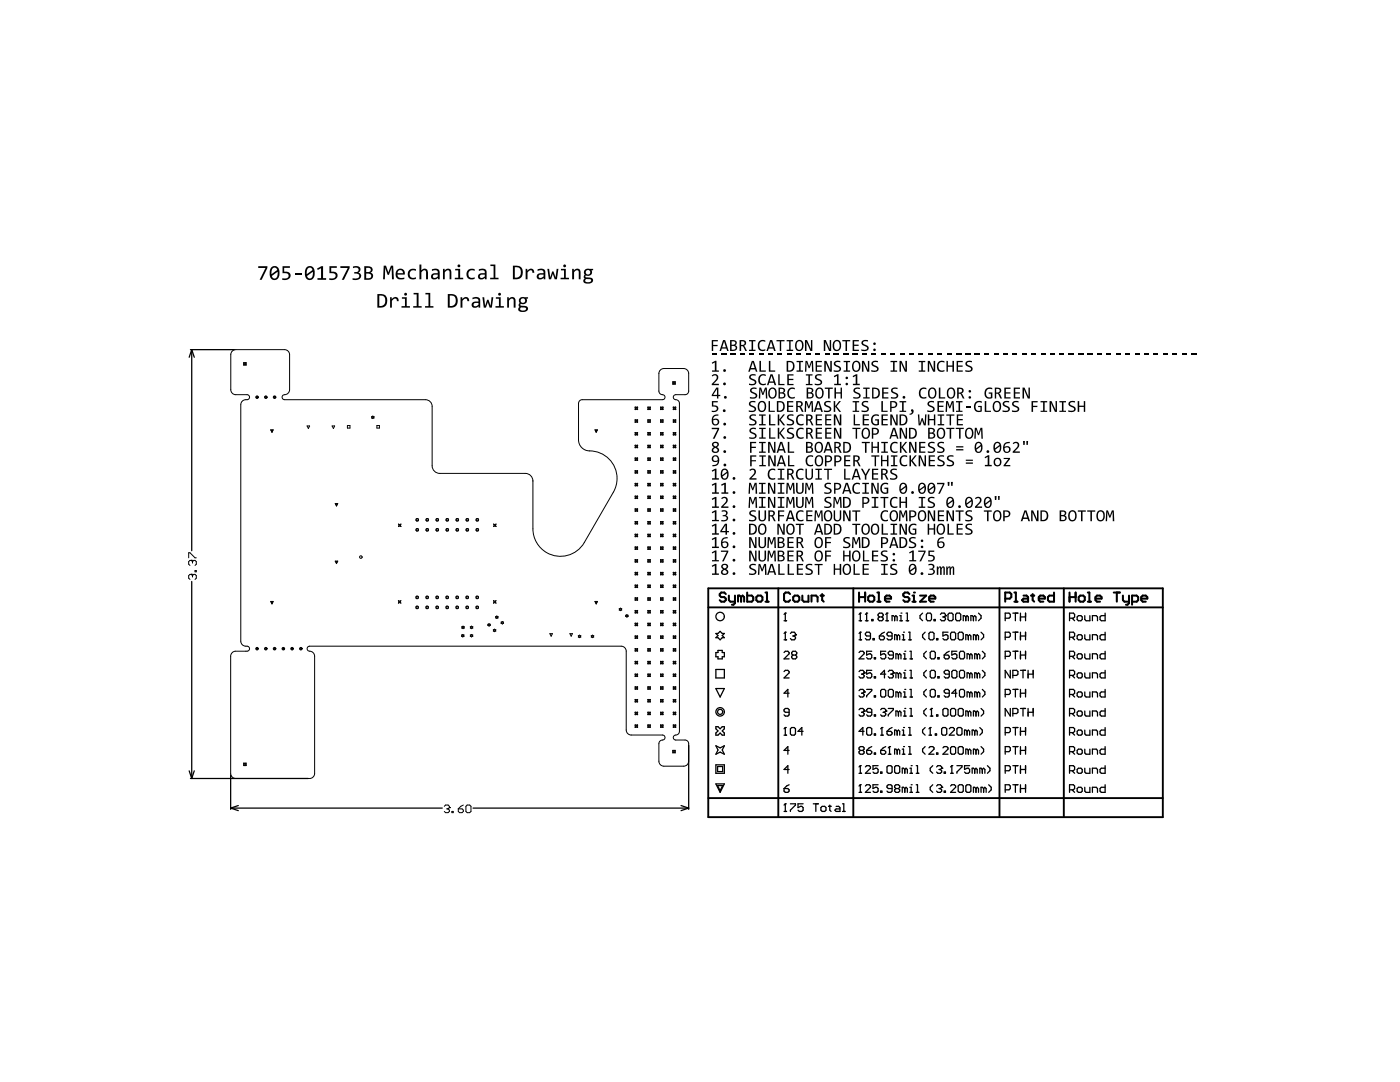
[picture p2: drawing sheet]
<svg xmlns="http://www.w3.org/2000/svg" width="279mm" height="216mm" viewBox="0 0 279 216" stroke-linecap="round" stroke-linejoin="round" font-family="sans-serif">
<path d="M106.3 96h.1M115.5 80.5v7.3a2.2 2.2 0 0 0 2.2 2.2 5.5 5.5 0 0 1 4.7 8.2l-5.8 10.1a5.5 5.5 0 0 1-6.2 2.5 5.5 5.5 0 0 1-4-5.3v-9.5M115.5 80.5a.73 .73 0 0 1 .7-.7h16a.5 .5 0 0 0 .5-.5 .5 .5 0 0 0-.5-.5 .73 .73 0 0 1-.7-.8v-3.5a1 1 0 0 1 1-1h3.9a1 1 0 0 1 1 1v3.5a.73 .73 0 0 1-.7 .8h-1.8a.5 .5 0 0 0-.5 .5 .5 .5 0 0 0 .5 .5 .73 .73 0 0 1 .7 .7v65.4a.86 .86 0 0 1-1 .8 .5 .5 0 0 0-.2 .6 .5 .5 0 0 0 .5 .4h1.8a.73 .73 0 0 1 .7 .7v3.5a1 1 0 0 1-1 1h-3.9a1 1 0 0 1-1-1v-3.5a.86 .86 0 0 1 1-.8 .5 .5 0 0 0 .2-.6 .5 .5 0 0 0-.5-.3h-6.2a1 1 0 0 1-1-1v-15.8a1 1 0 0 0-1-1h-62.2a.5 .5 0 0 0-.5 .5 .5 .5 0 0 0 .5 .5 1 1 0 0 1 1 1v23.4a1 1 0 0 1-1 1h-14.8a1 1 0 0 1-1-1v-23.4a1 1 0 0 1 1-1h2.3a.52 .52 0 0 0 .5-.6 .52 .52 0 0 0-.7-.4 1 1 0 0 1-1-1v-47.1a1.26 1.26 0 0 1 1.5-1.1 .5 .5 0 0 0 .2-.6 .5 .5 0 0 0-.5-.3h-2.2a1 1 0 0 1-1-1v-7a1 1 0 0 1 1-1h9.7a1 1 0 0 1 1 1v7a1 1 0 0 1-1 1 .5 .5 0 0 0-.5 .5 .5 .5 0 0 0 .5 .5h28.1a1.33 1.33 0 0 1 1.3 1.3v11.8a1.51 1.51 0 0 0 1.6 1.6h17a1.5 1.5 0 0 1 1.5 1.5M115.5 80.5h.1" fill="none" stroke="#000" stroke-width=".2"/>
<g fill="#000">
<path d="M51.5 53.1h1.9v.4l-1.2 2.3h-.4l1.2-2.3h-1.5zM56.4 53.1h1.5v.3h-1.2v.8l1 .2 .2 .2 .1 .4-.1 .5-.6 .3h-1v-.3l.8 .1 .5-.4a.55 .55 0 0 0-.1-.5 .55 .55 0 0 0-.6-.2h-.5zM58.9 54.5h1.2v.4h-1.2zM63.3 53.6l.8-.5h.4v2.4h.6v.3h-1.7v-.3h.7v-2l-.7 .4zM65.7 53.1h1.5v.3h-1.1v.8h.6l.5 .3 .2 .3-.1 .5-.6 .5h-1v-.3l.6 .1 .6-.3a.53 .53 0 0 0 0-.6 .53 .53 0 0 0-.6-.2h-.6zM67.9 53.1h1.9v.4l-1.2 2.3h-.4l1.2-2.3h-1.5zM70.4 53.2l.9-.1 .5 .2 .1 .6-.4 .5 .4 .2 .2 .4-.2 .5-.3 .3h-1.2v-.3l.8 .1 .5-.3v-.4l-.2-.2-.8-.1v-.3h.6l.3-.3a.49 .49 0 0 0-.2-.5 .49 .49 0 0 0-.5-.1l-.5 .1z"/>
<path d="M54.1 53.4l.4-.3h.5l.5 .3 .3 .8-.2 1.1a.97 .97 0 0 1-1.2 .5 .97 .97 0 0 1-.6-1.2l.1-.7zM54.3 55.1l.3 .5 .5-.1 .2-.4 .1-.9zM54.5 53.5l-.3 .4v.8l1.1-.8-.3-.5z"/>
<path d="M61.1 53.4l.4-.3h.5l.6 .3 .2 .7-.1 1.2a.97 .97 0 0 1-1.3 .5 .97 .97 0 0 1-.6-1.2l.1-.6zM61.3 55.1l.3 .5 .5-.1 .3-.6v-.7zM61.5 53.5l-.2 .4-.1 .8 1.2-.8-.4-.5z"/>
<path d="M72.7 53.1h.8a.69 .69 0 0 1 .8 .4 .69 .69 0 0 1-.4 .9l.3 .1 .2 .4-.1 .7-.5 .2h-1.1zM73.1 53.4v.9h.5a.44 .44 0 0 0 .4-.3 .44 .44 0 0 0-.2-.5zM73.1 54.6v.9h.4a.49 .49 0 0 0 .6-.5 .49 .49 0 0 0-.7-.4z"/>
</g>
<g fill="#fff">
<circle cx="118.2" cy="127" r=".25"/>
<circle cx="97.6" cy="124.7" r=".25"/>
<circle cx="99.2" cy="123.2" r=".25"/>
<circle cx="94.1" cy="126.8" r=".25"/>
<circle cx="94.1" cy="125.2" r=".25"/>
<circle cx="92.4" cy="126.8" r=".25"/>
<circle cx="92.4" cy="125.2" r=".25"/>
<circle cx="123.8" cy="121.6" r=".25"/>
<circle cx="125.1" cy="122.9" r=".25"/>
<circle cx="115.7" cy="127" r=".25"/>
<circle cx="74.4" cy="83.3" r=".25"/>
<circle cx="72" cy="111.2" r=".15"/>
<circle cx="100.3" cy="124.3" r=".25"/>
<circle cx="98.7" cy="125.8" r=".25"/>
</g>
<g fill="none" stroke="#000" stroke-width=".25">
<path d="M38 69.8h8.8M38.3 69.8l.5 1.5M38.3 69.8l-.5 1.5M38.3 69.8v40.1M38.3 116v39.3M142.9 130.2h.4v-.4h.8v.4h.5v.8h-.5v.5h-.8v-.5h-.4zM142.9 133.6h1.7v1.7h-1.7zM142.9 126.4h.4l.4-.4 .4 .4h.5l-.5 .4 .5 .4h-.5l-.4 .5-.4-.5h-.4l.4-.4zM142.9 137.4h1.7l-.9 1.7zM156.5 134l.2-.2h.5l.3 .2v.3l-1 1h1M156.5 130.2l.2-.2h.5l.3 .2v.3l-1 1h1M156.5 127.7h.5"/>
<path d="M156.5 123.9h.5M156.7 126.1h.1M156.7 122.3h.1M156.7 122.3v1.6M156.7 126.1v1.6M156.7 126.1l-.2 .3M156.7 122.3l-.2 .3M157.5 138.3h-1l.7-.7v1.5M157.7 126.4l.3-.3h.5l.3 .3v.3M158.2 130.7l-.2 .3v.2l.2 .3h.6l.2-.3v-.2l-.2-.3M158.2 130.7l-.2-.2v-.3l.2-.2h.6l.2 .2v.3l-.2 .2M158.2 130.7h.6"/>
<path d="M158.2 126.9h.3M158.5 126.9l.3 .3v.2l-.3 .3h-.5l-.3-.3M158.8 126.7h.1M158.8 126.7l-.3 .2M171.4 130.2l.3-.2h.5l.3 .2v.3l-1.1 1h1.1M171.4 134l.3-.2h.5l.3 .2v.3M171.4 127.7h.5M171.4 123.9h.5M171.4 137.8l.3-.2h.5l.3 .2v.3M171.7 126.1h.1M171.7 122.3h.1M171.7 122.3v1.6"/>
<path d="M171.7 126.1v1.6M171.7 126.1l-.3 .3M171.7 122.3l-.3 .3M171.9 138.3h.3M171.9 134.5h.3M172.2 134.5l.3 .3v.2l-.3 .3h-.5l-.3-.3M172.2 138.3l.3 .3v.2l-.3 .3h-.5l-.3-.3M172.5 138.1h.1M172.5 134.3h.1M172.5 138.1l-.3 .2M172.5 134.3l-.3 .2M172.7 123.9h.5"/>
<path d="M173 122.3h.1M173 137.6h1v.2l-1 1v.3M173 122.3v1.6M173 122.3l-.3 .3M173.7 126.9h-.7l-.3-.2v-.3l.3-.3h.5l.2 .3v1l-.2 .3h-.5l-.3-.3M174 133.8h-1v.7l.5-.2h.2l.3 .2v.5l-.3 .3h-.5l-.2-.3M174 130h-1v.7l.5-.2h.2l.3 .2v.5l-.3 .3h-.5l-.2-.3M174 123.6h.2v.3h-.2zM174.2 127.4h.3v.3h-.3zM174.5 135h.2v.3h-.2zM174.5 131.2h.2v.3h-.2zM174.5 138.8h.2v.3h-.2z"/>
<path d="M175.5 126.9h.8l.2 .3v.2l-.2 .3h-.5l-.3-.3zM175.5 123.1l-.3 .3v.2l.3 .3h.5l.3-.3v-.2l-.3-.3M175.5 123.1l-.3-.3v-.2l.3-.3h.5l.3 .3v.2l-.3 .3M175.5 123.1h.5M175.8 137.8l.2-.2h.5l.3 .2v1l-.3 .3h-.5l-.2-.3zM176.5 126.1l-.5 .3-.5 .5M176.8 130h-1v.7l.7-.2 .3 .2v.5l-.3 .3h-.5l-.2-.3M176.8 123.9h.5M176.8 134.5h-1l.7-.7v1.5M177 122.3h.1M177 122.3v1.6M177 122.3l-.2 .3"/>
<path d="M177.3 134l.2-.2h.5l.3 .2v.3M177.3 137.8l.2-.2h.5l.3 .2v1l-.3 .3h-.5l-.2-.3zM177.8 134.5h.2M178 134.5l.3 .3v.2l-.3 .3h-.5l-.2-.3M178 126.9h-.7l-.3-.2v-.3l.3-.3h.5l.2 .3v1l-.2 .3h-.5l-.3-.3M178.3 134.3h.1M178.3 130.7h-.8l-.2-.2v-.3l.2-.2h.5l.3 .2v1l-.3 .3h-.5l-.2-.3M178.3 134.3l-.3 .2M178.5 123.1l-.2-.3h-.3v1.1M178.5 123.1v.8M178.5 123.1l.3-.3 .2 .3v.8M179 126.9l-.2-.2h-.3v1"/>
<path d="M179 126.9l.3-.2 .3 .2v.8M179 126.9v.8M179.3 134.5l.3-.2 .2 .2v.8M179.3 130.7l.3-.2 .2 .2v.8M179.3 138.3l-.3-.2h-.2v1M179.3 134.5l-.3-.2h-.2v1M179.3 130.7l-.3-.2h-.2v1M179.3 130.7v.8M179.3 134.5v.8M179.3 138.3v.8M179.3 138.3l.3-.2 .2 .2v.8M179.6 123.9h.5"/>
<path d="M179.6 122.8h.2v1.1M179.8 122.3h.1M180.1 127.7h.5M180.1 126.7h.2v1M180.3 126.1h.1M180.3 135.3h.5M180.3 131.5h.5M180.3 139.1h.5M180.3 138.1h.3v1M180.3 134.3h.3v1M180.3 130.5h.3v1M180.6 137.6h.1"/>
<path d="M180.6 133.8h.1M180.6 130h.1M180.8 123.9h.5M180.8 122.3h.3v1.6M181.3 127.7h.5M181.3 126.1h.3v1.6M181.6 135.3h.5M181.6 131.5h.5M181.6 133.8h.2v1.5M181.6 130h.2v1.5M181.6 137.6h.2v1.5M181.6 139.1h.5"/>
<path d="M184.1 122.3l-.5 .5v.6l.5 .5M184.6 126.1l-.5 .6v.5l.5 .5M184.9 122.6l.2-.3h.5l.3 .3v1l-.3 .3h-.5l-.2-.3zM184.9 133.8l-.5 .5v.5l.5 .5M184.9 130l-.5 .5v.5l.5 .5M184.9 137.6l-.5 .5v.5l.5 .5M185.4 126.4l.2-.3h.6l.2 .3v1l-.2 .3h-.6l-.2-.3zM185.6 134l.3-.2h.5l.3 .2v1l-.3 .3h-.5l-.3-.3zM185.6 130.2l.3-.2h.5l.3 .2v1l-.3 .3h-.5l-.3-.3zM185.6 137.8l.3-.2h.5l.3 .2v1l-.3 .3h-.5l-.3-.3zM186.4 123.6h.3v.3h-.3zM186.9 127.4h.3v.3h-.3z"/>
<path d="M187.2 135h.2v.3h-.2zM187.2 131.2h.2v.3h-.2zM187.2 138.8h.2v.3h-.2zM187.7 122.6l.2-.3h.5l.3 .3v.2M188.2 123.1h.2M188.4 130.7h.8l.2 .3v.2l-.2 .3h-.5l-.3-.3zM188.4 123.1l.3 .3v.2l-.3 .3h-.5l-.2-.3M188.7 122.8h.1M188.7 122.8l-.3 .3M189.2 122.6l.2-.3h.6l.2 .3v1l-.2 .3h-.6l-.2-.3zM189.2 126.1h-1v.8l.5-.2h.2l.3 .2v.5l-.3 .3h-.5l-.2-.3M189.4 134.5h-.7l-.3-.2v-.3l.3-.2h.5l.2 .2v1l-.2 .3h-.5l-.3-.3"/>
<path d="M189.4 138.3h-.7l-.3-.2v-.3l.3-.2h.5l.2 .2v1l-.2 .3h-.5l-.3-.3M189.4 130l-.5 .2-.5 .5M189.7 126.4l.3-.3h.5l.2 .3v1l-.2 .3h-.5l-.3-.3zM190 134l.2-.2h.5l.3 .2v1l-.3 .3h-.5l-.2-.3zM190.7 122.6l.3-.3h.5l.2 .3v1l-.2 .3h-.5l-.3-.3zM191 130h-1v.7l.5-.2h.2l.3 .2v.5l-.3 .3h-.5l-.2-.3M191 138.3h-1l.7-.7v1.5M191.2 126.4l.3-.3h.5l.2 .3v1l-.2 .3h-.5l-.3-.3zM191.5 134l.2-.2h.5l.3 .2v1l-.3 .3h-.5l-.2-.3zM191.5 130.2l.2-.2h.5l.3 .2v1l-.3 .3h-.5l-.2-.3zM191.5 137.8l.2-.2h.5l.3 .2v1l-.3 .3h-.5l-.2-.3zM192.7 123.1l-.2-.3h-.3v1.1"/>
<path d="M192.7 123.1v.8M192.7 123.1l.3-.3 .3 .3v.8M193.3 126.9l-.3-.2h-.3v1M193.3 126.9l.2-.2 .3 .2v.8M193.3 126.9v.8M193.5 138.3l-.2-.2h-.3v1M193.5 134.5l-.2-.2h-.3v1M193.5 130.7l-.2-.2h-.3v1M193.5 130.7l.3-.2 .2 .2v.8M193.5 130.7v.8M193.5 134.5v.8M193.5 138.3v.8"/>
<path d="M193.5 134.5l.3-.2 .2 .2v.8M193.5 138.3l.3-.2 .2 .2v.8M194.3 123.1l-.3-.3h-.2v1.1M194.3 123.1v.8M194.3 123.1l.2-.3 .3 .3v.8M194.8 126.9l-.3-.2h-.2v1M194.8 126.9v.8M194.8 126.9l.2-.2 .3 .2v.8M195 138.3l-.2-.2h-.3v1M195 134.5l-.2-.2h-.3v1M195 130.7l-.2-.2h-.3v1M195 134.5l.3-.2 .2 .2v.8"/>
<path d="M195 138.3l.3-.2 .2 .2v.8M195 130.7v.8M195 134.5v.8M195 138.3v.8M195 130.7l.3-.2 .2 .2v.8M195.3 122.3l.5 .5v.6l-.5 .5M195.8 126.1l.5 .6v.5l-.5 .5M196 133.8l.6 .5v.5l-.6 .5M196 137.6l.6 .5v.5l-.6 .5M196 130l.6 .5v.5l-.6 .5M200.6 131h.8l.2-.3v-.5l-.2-.2h-.8v1.5M200.6 127.2h.8l.2-.3v-.5l-.2-.3h-.8v1.6"/>
<path d="M200.6 123.4h.8l.2-.3v-.5l-.2-.3h-.8v1.6M200.6 138.6h.8l.2-.3v-.5l-.2-.2h-.8v1.5M201.6 133.8v1.5l-1-1.5v1.5M202.1 134.8h.8l.2-.3v-.5l-.2-.2h-.8v1.5M202.1 130h1M202.1 126.1h1M202.1 137.6h1M202.1 122.3h1M202.6 122.3v1.6M202.6 126.1v1.6M202.6 130v1.5M202.6 137.6v1.5"/>
<path d="M203.7 138.3h1M203.7 133.8h1M203.7 130.7h1M203.7 126.9h1M203.7 122.3v1.6M203.7 126.1v1.6M203.7 130v1.5M203.7 137.6v1.5M203.7 123.1h1M204.2 133.8v1.5M204.7 122.3v1.6M204.7 126.1v1.6"/>
<path d="M204.7 130v1.5M204.7 137.6v1.5M205.2 133.8v1.5M205.2 134.5h1M206.2 133.8v1.5M213.4 134.8h.8l.3-.3v-.5l-.3-.2h-.8v1.5M213.4 131h.8l.3-.3v-.5l-.3-.2h-.8v1.5M213.4 127.2h.8l.3-.3v-.5l-.3-.3h-.8v1.6M213.4 123.4h.8l.3-.3v-.5l-.3-.3h-.8v1.6M213.4 138.6h.8l.3-.3v-.5l-.3-.2h-.8v1.5M214 138.6l.5 .5M214 134.8l.5 .5"/>
<path d="M214 131l.5 .5M214 127.2l.5 .5M214 123.4l.5 .5M215 134.5l.2-.2h.5l.3 .2v.5l-.3 .3h-.5l-.2-.3zM215 130.7l.2-.2h.5l.3 .2v.5l-.3 .3h-.5l-.2-.3zM215 126.9l.2-.2h.5l.3 .2v.5l-.3 .3h-.5l-.2-.3zM215 123.1l.2-.3h.5l.3 .3v.5l-.3 .3h-.5l-.2-.3zM215 138.3l.2-.2h.5l.3 .2v.5l-.3 .3h-.5l-.2-.3zM216.5 134.3v.7l.2 .3h.8v-1M216.5 130.5v.7l.2 .3h.8v-1M216.5 126.7v.7l.2 .3h.8v-1M216.5 122.8v.8l.2 .3h.8v-1.1"/>
<path d="M216.5 138.1v.7l.2 .3h.8v-1M218 123.9v-1.1h.8l.2 .3v.8M218 127.7v-1h.8l.2 .2v.8M218 131.5v-1h.8l.2 .2v.8M218 135.3v-1h.8l.2 .2v.8M218 139.1v-1h.8l.2 .2v.8M220.6 133.8v1.5h-.8l-.3-.3v-.5l.3-.2h.8M220.6 130v1.5h-.8l-.3-.3v-.5l.3-.2h.8M220.6 126.1v1.6h-.8l-.3-.3v-.5l.3-.2h.8M220.6 122.3v1.6h-.8l-.3-.3v-.5l.3-.3h.8M220.6 137.6v1.5h-.8l-.3-.3v-.5l.3-.2h.8M37.8 153.8l.5 1.5"/>
<path d="M38 155.3h23.5M38.8 153.8l-.5 1.5M46 154.6v6.9M137.4 148.7v12.8M142.9 145h.4l.4 .4 .4-.4h.5v.4l-.5 .4 .5 .5v.4h-.5l-.4-.4-.4 .4h-.4v-.4l.4-.5-.4-.4zM142.9 152.6h1.7v1.7h-1.7zM142.9 148.8l.8 .4 .9-.4-.5 .9 .5 .8-.9-.4-.8 .4 .4-.8zM142.9 156.4h1.7l-.9 1.7zM143.2 156.8h1l-.5 1zM143.2 152.9h1v1.1h-1zM156.5 146.7h.5M156.5 157.3h.7l.3 .3v.3l-.3 .2h-.5l-.2-.2z"/>
<path d="M156.7 145.2h.1M156.7 145.2v1.5M156.7 145.2l-.2 .2M157.5 156.6l-.5 .2-.5 .5M157.5 142.1h-.8l-.2-.2v-.3l.2-.2h.5l.3 .2v1l-.3 .3h-.5l-.2-.3M157.5 149.7h-1l.7-.7v1.5M157.5 153.5h-1l.7-.7v1.5M157.7 145.4l.3-.2h.5l.3 .2v1l-.3 .3h-.5l-.3-.3zM160.3 145.9h-1l.7-.7v1.5M171.4 154.3h.5M171.4 158.1h.5M171.4 141.6l.3-.2h.5l.3 .2v.3"/>
<path d="M171.7 156.6h.1M171.7 152.8h.1M171.7 149.7h.5M171.7 149.7l-.3-.2v-.3l.3-.2h.5l.3 .2v.3l-.3 .2M171.7 149.7l-.3 .3v.2l.3 .3h.5l.3-.3v-.2l-.3-.3M171.7 152.8v1.5M171.7 156.6v1.5M171.7 156.6l-.3 .2M171.7 152.8l-.3 .2M171.9 142.1h.3M172.2 142.1l.3 .3v.2l-.3 .3h-.5l-.3-.3M172.5 141.9h.1"/>
<path d="M172.5 145.9h-1.1l.8-.7v1.5M172.5 141.9l-.3 .2M172.7 153l.3-.2h.5l.2 .2v.3l-1 1h1M172.7 156.8l.3-.2h.5l.2 .2v.3l-1 1h1M173 145.4l.2-.2h.5l.3 .2v1l-.3 .3h-.5l-.2-.3zM173 149.7h.7l.3 .3v.2l-.3 .3h-.5l-.2-.3zM174 142.1h-.8l-.2-.2v-.3l.2-.2h.5l.3 .2v1l-.3 .3h-.5l-.2-.3M174 149l-.5 .2-.5 .5M174.5 146.4h.2v.3h-.2zM174.5 142.6h.2v.3h-.2zM174.5 150.2h.2v.3h-.2zM175.2 152.8h-1v.7l.8-.2 .2 .2v.5l-.2 .3h-.5l-.3-.3"/>
<path d="M175.2 156.6h-1v.7l.5-.2h.3l.2 .2v.6l-.2 .2h-.5l-.3-.2M175.8 146.7h.5M175.8 154h.2v.3h-.2zM175.8 157.9h.2v.2h-.2zM175.8 149.7h.7l.3 .3v.2l-.3 .3h-.5l-.2-.3zM175.8 141.6l.2-.2h.5l.3 .2v.3M176 145.2h.1M176 145.2v1.5M176 145.2l-.2 .2M176.3 142.1h.2M176.5 142.1l.3 .3v.2l-.3 .3h-.5l-.2-.3M176.8 141.9h.1"/>
<path d="M176.8 149l-.5 .2-.5 .5M176.8 141.9l-.3 .2M177 145.9h.8l.2 .3v.2l-.2 .3h-.5l-.3-.3zM177 153l.3-.2h.5l.2 .2v1l-.2 .3h-.5l-.3-.3zM177.3 141.4h1v.2l-1 1v.3M177.3 150.5h.5M177.5 149h.1M177.5 149v1.5M177.5 149l-.2 .2M178 157.3h-.7l-.3-.2v-.3l.3-.2h.5l.2 .2v1.1l-.2 .2h-.5l-.3-.2M178 145.2l-.5 .2-.5 .5M178.5 153l.3-.2h.5l.3 .2v1l-.3 .3h-.5l-.3-.3z"/>
<path d="M178.8 157.3l-.3 .3v.3l.3 .2h.5l.3-.2v-.3l-.3-.3M178.8 157.3h.5M178.8 157.3l-.3-.2v-.3l.3-.2h.5l.3 .2v.3l-.3 .2M179 149.7l-.2-.2h-.3v1M179 145.9l-.2-.2h-.3v1M179 145.9l.3-.2 .3 .2v.8M179 149.7l.3-.2 .3 .2v.8M179 145.9v.8M179 149.7v.8M179.3 142.1l-.3-.2h-.2v1M179.3 142.1l.3-.2 .2 .2v.8M179.3 142.1v.8"/>
<path d="M180.1 146.7h.5M180.1 150.5h.5M180.1 149.5h.2v1M180.1 145.7h.2v1M180.3 149h.1M180.3 145.2h.1M180.3 142.9h.5M180.3 141.9h.3v1M180.6 141.4h.1M180.6 157.3l-.3-.2h-.2v1M180.6 153.5l-.3-.2h-.2v1M180.6 153.5v.8"/>
<path d="M180.6 157.3v.8M180.6 157.3l.2-.2 .3 .2v.8M180.6 153.5l.2-.2 .3 .2v.8M181.3 146.7h.5M181.3 145.2h.3v1.5M181.3 149h.3v1.5M181.3 150.5h.5M181.6 154.3h.5M181.6 158.1h.5M181.6 142.9h.5M181.6 141.4h.2v1.5M181.6 157.1h.2v1"/>
<path d="M181.6 153.3h.2v1M181.8 156.6h.1M181.8 152.8h.1M182.9 154.3h.5M182.9 158.1h.5M182.9 156.6h.2v1.5M182.9 152.8h.2v1.5M184.6 145.2l-.5 .5v.5l.5 .5M184.6 149l-.5 .5v.5l.5 .5M184.9 141.4l-.5 .5v.5l.5 .5M185.4 146.7h.5M185.4 149.2l.2-.2h.6l.2 .2v.3l-1 1h1"/>
<path d="M185.6 145.2h.1M185.6 142.9h.6M185.6 145.2l-.2 .2M185.6 145.2v1.5M185.9 141.4h.1M185.9 141.4v1.5M185.9 141.4l-.3 .2M186.2 156.6l-.6 .5v.5l.6 .5M186.2 152.8l-.6 .5v.5l.6 .5M186.7 146.4h.2v.3h-.2zM186.9 142.6h.3v.3h-.3zM186.9 156.8l.3-.2h.5l.2 .2v.3"/>
<path d="M186.9 150.2h.3v.3h-.3zM186.9 153l.3-.2h.5l.2 .2v.3M187.4 157.3h.3M187.4 153.5h.3M187.7 153.5l.2 .3v.2l-.2 .3h-.5l-.3-.3M187.7 157.3l.2 .3v.3l-.2 .2h-.5l-.3-.2M187.9 157.1h.1M187.9 153.3h.1M187.9 145.4l.3-.2h.5l.2 .2v1l-.2 .3h-.5l-.3-.3zM187.9 157.1l-.2 .2M187.9 153.3l-.2 .2M188.2 141.6l.2-.2h.5l.3 .2v1l-.3 .3h-.5l-.2-.3z"/>
<path d="M188.2 149.2l.2-.2h.5l.3 .2v.3l-1 1h1M188.4 154h.3v.3h-.3zM188.4 157.9h.3v.2h-.3zM189.4 145.4l.3-.2h.5l.3 .2v.3l-1.1 1h1.1M189.7 154.3h.5M189.7 156.8l.3-.2h.5l.2 .2v.3l-1 1h1M189.7 141.6l.3-.2h.5l.2 .2v1l-.2 .3h-.5l-.3-.3zM189.7 149.2l.3-.2h.5l.2 .2v1l-.2 .3h-.5l-.3-.3zM190 152.8h.1M190 152.8l-.3 .2M190 152.8v1.5M191 145.4l.2-.2h.5l.3 .2v1l-.3 .3h-.5l-.2-.3z"/>
<path d="M191 152.8h1v.2l-1 1v.3M191.2 156.8l.3-.2h.5l.2 .2v1.1l-.2 .2h-.5l-.3-.2zM191.2 141.6l.3-.2h.5l.2 .2v1l-.2 .3h-.5l-.3-.3zM191.2 149.2l.3-.2h.5l.2 .2v1l-.2 .3h-.5l-.3-.3zM192.7 156.8l.3-.2h.5l.3 .2v1.1l-.3 .2h-.5l-.3-.2zM193 145.9l-.3-.2h-.2v1M193 145.9l.3-.2 .2 .2v.8M193 145.9v.8M193.3 149.7l-.3-.2h-.3v1M193.3 142.1l-.3-.2h-.3v1M193.3 142.1l.2-.2 .3 .2v.8M193.3 149.7l.2-.2 .3 .2v.8"/>
<path d="M193.3 142.1v.8M193.3 149.7v.8M193.5 152.8h-1v.7l.5-.2h.3l.2 .2v.5l-.2 .3h-.6l-.2-.3M194.5 145.9l-.2-.2h-.3v1M194.5 153.5l-.2-.2h-.3v1M194.5 153.5l.3-.2 .2 .2v.8M194.5 145.9l.3-.2 .2 .2v.8M194.5 145.9v.8M194.5 153.5v.8M194.8 157.3l-.3-.2h-.2v1M194.8 149.7l-.3-.2h-.2v1M194.8 142.1l-.3-.2h-.2v1"/>
<path d="M194.8 142.1v.8M194.8 149.7v.8M194.8 157.3v.8M194.8 157.3l.2-.2 .3 .2v.8M194.8 142.1l.2-.2 .3 .2v.8M194.8 149.7l.2-.2 .3 .2v.8M195.5 145.2l.5 .5v.5l-.5 .5M195.8 141.4l.5 .5v.5l-.5 .5M195.8 149l.5 .5v.5l-.5 .5M196 153.5l-.2-.2h-.3v1M196 153.5l.3-.2 .3 .2v.8M196 153.5v.8"/>
<path d="M196.3 157.3l-.3-.2h-.2v1M196.3 157.3v.8M196.3 157.3l.3-.2 .2 .2v.8M197.1 152.8l.5 .5v.5l-.5 .5M197.3 156.6l.5 .5v.5l-.5 .5M200.6 146.2h.8l.2-.3v-.5l-.2-.2h-.8v1.5M200.6 150h.8l.2-.3v-.5l-.2-.2h-.8v1.5M200.6 153.8h.8l.2-.3v-.5l-.2-.2h-.8v1.5M200.6 157.6h.8l.2-.3v-.5l-.2-.2h-.8v1.5M201.6 141.4v1.5l-1-1.5v1.5M202.1 145.2h1M202.1 142.4h.8l.2-.3v-.5l-.2-.2h-.8v1.5"/>
<path d="M202.1 156.6h1M202.1 149h1M202.1 152.8h1M202.6 145.2v1.5M202.6 149v1.5M202.6 152.8v1.5M202.6 156.6v1.5M203.7 157.3h1M203.7 149.7h1M203.7 145.9h1M203.7 141.4h1M203.7 153.5h1"/>
<path d="M203.7 145.2v1.5M203.7 149v1.5M203.7 152.8v1.5M203.7 156.6v1.5M204.2 141.4v1.5M204.7 145.2v1.5M204.7 149v1.5M204.7 152.8v1.5M204.7 156.6v1.5M205.2 142.1h1M205.2 141.4v1.5M206.2 141.4v1.5"/>
<path d="M213.4 146.2h.8l.3-.3v-.5l-.3-.2h-.8v1.5M213.4 142.4h.8l.3-.3v-.5l-.3-.2h-.8v1.5M213.4 157.6h.8l.3-.3v-.5l-.3-.2h-.8v1.5M213.4 150h.8l.3-.3v-.5l-.3-.2h-.8v1.5M213.4 153.8h.8l.3-.3v-.5l-.3-.2h-.8v1.5M214 157.6l.5 .5M214 150l.5 .5M214 146.2l.5 .5M214 142.4l.5 .5M214 153.8l.5 .5M215 145.9l.2-.2h.5l.3 .2v.5l-.3 .3h-.5l-.2-.3zM215 153.5l.2-.2h.5l.3 .2v.5l-.3 .3h-.5l-.2-.3z"/>
<path d="M215 157.3l.2-.2h.5l.3 .2v.6l-.3 .2h-.5l-.2-.2zM215 142.1l.2-.2h.5l.3 .2v.5l-.3 .3h-.5l-.2-.3zM215 149.7l.2-.2h.5l.3 .2v.5l-.3 .3h-.5l-.2-.3zM216.5 145.7v.7l.2 .3h.8v-1M216.5 153.3v.7l.2 .3h.8v-1M216.5 157.1v.8l.2 .2h.8v-1M216.5 141.9v.7l.2 .3h.8v-1M216.5 149.5v.7l.2 .3h.8v-1M218 158.1v-1h.8l.2 .2v.8M218 142.9v-1h.8l.2 .2v.8M218 146.7v-1h.8l.2 .2v.8M218 150.5v-1h.8l.2 .2v.8"/>
<path d="M218 154.3v-1h.8l.2 .2v.8M220.6 145.2v1.5h-.8l-.3-.3v-.5l.3-.2h.8M220.6 152.8v1.5h-.8l-.3-.3v-.5l.3-.2h.8M220.6 156.6v1.5h-.8l-.3-.2v-.6l.3-.2h.8M220.6 141.4v1.5h-.8l-.3-.3v-.5l.3-.2h.8M220.6 149v1.5h-.8l-.3-.3v-.5l.3-.2h.8M46 161.2l1.6 .6M46 161.2h42.3M47.6 160.7l-1.6 .5M94.4 161.2h43M135.9 160.7l1.5 .5M137.4 161.2l-1.5 .6"/>
<path d="M156.5 161.9h.5M156.7 160.4h.1M156.7 160.4v1.5M156.7 160.4l-.2 .2M157.7 160.4h1.1v.2l-1.1 1.1v.2M160.3 160.4h-1v.8l.5-.3h.2l.3 .3v.5l-.3 .2h-.5l-.2-.2M162.3 160.4h1M162.8 160.4v1.5M163.8 161.2l.3-.3h.5l.2 .3v.5l-.2 .2h-.5l-.3-.2zM165.4 160.9h.5M165.6 160.6v1.1l.3 .2M166.9 160.9h.5l.2 .3v.7h-.7l-.3-.2 .3-.3h.7"/>
<path d="M168.1 161.9h.5M168.1 160.4h.3v1.5"/>
<circle cx="143.7" cy="123" r=".85"/>
<circle cx="143.7" cy="142" r=".85"/>
<circle cx="143.7" cy="142" r=".51"/>
</g>
<g fill="none" stroke="#000" stroke-width=".2">
<path d="M48.6 72.4h.5v.5h-.5zM48.7 72.5h.3v.3h-.3zM134.3 76.2h.5v.5h-.5zM134.4 76.3h.3v.3h-.3zM54 85.8h.5l-.2 .5zM54.1 85.9h.3l-.1 .3zM61.3 85h.5l-.3 .5zM66.3 85h.5l-.3 .5zM69.3 84.9h.5v.5h-.5zM74.1 83.1l.3-.1 .3 .1-.2 .2 .2 .1-.3 .1-.3-.1 .2-.1zM75.2 84.9h.5v.5h-.5zM118.7 85.8h.5l-.2 .5z"/>
<path d="M118.8 85.9h.3l-.1 .3zM126.7 93.9l.3 .1 .3-.1-.2 .3 .2 .2-.3-.1-.3 .1 .2-.2zM126.7 81.2l.3 .1 .3-.1-.2 .3 .2 .2-.3-.1-.3 .1 .2-.2zM126.7 83.8l.3 .1 .3-.1-.2 .2 .2 .3-.3-.2-.3 .2 .2-.3zM126.7 86.3l.3 .1 .3-.1-.2 .3 .2 .2-.3-.1-.3 .1 .2-.2zM126.7 88.8l.3 .2 .3-.2-.2 .3 .2 .2-.3-.1-.3 .1 .2-.2zM126.7 91.4l.3 .1 .3-.1-.2 .2 .2 .3-.3-.1-.3 .1 .2-.3zM126.7 96.4l.3 .2 .3-.2-.2 .3 .2 .3-.3-.2-.3 .2 .2-.3zM126.7 99l.3 .1 .3-.1-.2 .2 .2 .3-.3-.1-.3 .1 .2-.3zM129.3 91.4l.2 .1 .3-.1-.1 .2 .1 .3-.3-.1-.2 .1 .1-.3zM129.3 99l.2 .1 .3-.1-.1 .2 .1 .3-.3-.1-.2 .1 .1-.3zM129.3 96.4l.2 .2 .3-.2-.1 .3 .1 .3-.3-.2-.2 .2 .1-.3z"/>
<path d="M129.3 93.9l.2 .1 .3-.1-.1 .3 .1 .2-.3-.1-.2 .1 .1-.2zM129.3 88.8l.2 .2 .3-.2-.1 .3 .1 .2-.3-.1-.2 .1 .1-.2zM129.3 86.3l.2 .1 .3-.1-.1 .3 .1 .2-.3-.1-.2 .1 .1-.2zM129.3 83.8l.2 .1 .3-.1-.1 .2 .1 .3-.3-.2-.2 .2 .1-.3zM129.3 81.2l.2 .1 .3-.1-.1 .3 .1 .2-.3-.1-.2 .1 .1-.2zM131.8 88.8l.3 .2 .2-.2-.1 .3 .1 .2-.2-.1-.3 .1 .1-.2zM131.8 99l.3 .1 .2-.1-.1 .2 .1 .3-.2-.1-.3 .1 .1-.3zM131.8 96.4l.3 .2 .2-.2-.1 .3 .1 .3-.2-.2-.3 .2 .1-.3zM131.8 93.9l.3 .1 .2-.1-.1 .3 .1 .2-.2-.1-.3 .1 .1-.2zM131.8 91.4l.3 .1 .2-.1-.1 .2 .1 .3-.2-.1-.3 .1 .1-.3zM131.8 86.3l.3 .1 .2-.1-.1 .3 .1 .2-.2-.1-.3 .1 .1-.2zM131.8 83.8l.3 .1 .2-.1-.1 .2 .1 .3-.2-.2-.3 .2 .1-.3z"/>
<path d="M131.8 81.2l.3 .1 .2-.1-.1 .3 .1 .2-.2-.1-.3 .1 .1-.2zM134.4 86.3l.2 .1 .3-.1-.2 .3 .2 .2-.3-.1-.2 .1 .1-.2zM134.4 99l.2 .1 .3-.1-.2 .2 .2 .3-.3-.1-.2 .1 .1-.3zM134.4 96.4l.2 .2 .3-.2-.2 .3 .2 .3-.3-.2-.2 .2 .1-.3zM134.4 93.9l.2 .1 .3-.1-.2 .3 .2 .2-.3-.1-.2 .1 .1-.2zM134.4 91.4l.2 .1 .3-.1-.2 .2 .2 .3-.3-.1-.2 .1 .1-.3zM134.4 88.8l.2 .2 .3-.2-.2 .3 .2 .2-.3-.1-.2 .1 .1-.2zM134.4 83.8l.2 .1 .3-.1-.2 .2 .2 .3-.3-.2-.2 .2 .1-.3zM134.4 81.2l.2 .1 .3-.1-.2 .3 .2 .2-.3-.1-.2 .1 .1-.2zM37.7 111.3v-1h.2l1 1h.3M38.2 114.6h.1M38.2 111.8h.1"/>
<path d="M38.2 114.6h-.3l-.2 .3v.5l.2 .2M38.2 111.8h-.3l-.2 .3v.5l.2 .2M38.2 114.6l.2 .3M38.2 111.8l.2 .3M38.4 114.9l.3-.3h.2l.3 .3v.5l-.3 .2M38.4 112.1v.2M38.4 114.9v.2M38.4 112.1l.3-.3h.2l.3 .3v.5l-.3 .2M38.9 113.8h.3v.3h-.3zM66.9 112h.5l-.2 .5zM66.9 100.5h.5l-.2 .5zM67 112.1h.3l-.1 .3z"/>
<path d="M67 100.6h.3l-.1 .3zM79.5 119.8l.3 .2 .2-.2-.1 .3 .1 .3-.2-.2-.3 .2 .1-.3zM79.5 104.6l.3 .1 .2-.1-.1 .2 .1 .3-.2-.2-.3 .2 .1-.3zM83 119.1l.4-.2 .1 .4-.4 .2zM83 103.6l.4-.1 .1 .3-.4 .2zM83 105.6l.4-.1 .1 .3-.4 .2zM85 119.1l.4-.2 .1 .4-.4 .2zM85 105.6l.4-.1 .1 .3-.4 .2zM85 103.6l.4-.1 .1 .3-.4 .2zM87 119.1l.4-.2 .1 .4-.4 .2zM87 105.6l.4-.1 .1 .3-.4 .2zM87 103.6l.4-.1 .1 .3-.4 .2z"/>
<path d="M89 119.1l.4-.2 .1 .4-.4 .2zM89 105.6l.4-.1 .1 .3-.4 .2zM89 103.6l.4-.1 .1 .3-.4 .2zM91 119.1l.4-.2 .1 .4-.4 .2zM91 105.6l.4-.1 .1 .3-.4 .2zM91 103.6l.4-.1 .1 .3-.4 .2zM93 119.1l.4-.2 .1 .4-.4 .2zM93 105.6l.4-.1 .1 .3-.4 .2zM93 103.6l.4-.1 .1 .3-.4 .2zM95 119.1l.4-.2 .1 .4-.4 .2zM95 105.6l.4-.1 .1 .3-.4 .2zM95 103.6l.4-.1 .1 .3-.4 .2z"/>
<path d="M98.5 119.8l.2 .2 .3-.2-.1 .3 .1 .3-.3-.2-.2 .2 .1-.3zM98.5 104.6l.3 .1 .2-.1-.1 .2 .1 .3-.2-.2-.3 .2 .1-.3zM126.7 101.5l.3 .1 .3-.1-.2 .3 .2 .2-.3-.1-.3 .1 .2-.2zM126.7 104.1l.3 .1 .3-.1-.2 .2 .2 .3-.3-.2-.3 .2 .2-.3zM126.7 106.6l.3 .1 .3-.1-.2 .2 .2 .3-.3-.1-.3 .1 .2-.3zM126.7 109.1l.3 .2 .3-.2-.2 .3 .2 .2-.3-.1-.3 .1 .2-.2zM126.7 111.7l.3 .1 .3-.1-.2 .2 .2 .3-.3-.2-.3 .2 .2-.3zM126.7 114.2l.3 .1 .3-.1-.2 .3 .2 .2-.3-.1-.3 .1 .2-.2zM126.7 116.7l.3 .2 .3-.2-.2 .3 .2 .2-.3-.1-.3 .1 .2-.2zM126.7 119.3l.3 .1 .3-.1-.2 .2 .2 .3-.3-.1-.3 .1 .2-.3zM129.3 119.3l.2 .1 .3-.1-.1 .2 .1 .3-.3-.1-.2 .1 .1-.3zM129.3 116.7l.2 .2 .3-.2-.1 .3 .1 .2-.3-.1-.2 .1 .1-.2z"/>
<path d="M129.3 114.2l.2 .1 .3-.1-.1 .3 .1 .2-.3-.1-.2 .1 .1-.2zM129.3 111.7l.2 .1 .3-.1-.1 .2 .1 .3-.3-.2-.2 .2 .1-.3zM129.3 109.1l.2 .2 .3-.2-.1 .3 .1 .2-.3-.1-.2 .1 .1-.2zM129.3 106.6l.2 .1 .3-.1-.1 .2 .1 .3-.3-.1-.2 .1 .1-.3zM129.3 104.1l.2 .1 .3-.1-.1 .2 .1 .3-.3-.2-.2 .2 .1-.3zM129.3 101.5l.2 .1 .3-.1-.1 .3 .1 .2-.3-.1-.2 .1 .1-.2zM131.8 119.3l.3 .1 .2-.1-.1 .2 .1 .3-.2-.1-.3 .1 .1-.3zM131.8 116.7l.3 .2 .2-.2-.1 .3 .1 .2-.2-.1-.3 .1 .1-.2zM131.8 114.2l.3 .1 .2-.1-.1 .3 .1 .2-.2-.1-.3 .1 .1-.2zM131.8 111.7l.3 .1 .2-.1-.1 .2 .1 .3-.2-.2-.3 .2 .1-.3zM131.8 109.1l.3 .2 .2-.2-.1 .3 .1 .2-.2-.1-.3 .1 .1-.2zM131.8 106.6l.3 .1 .2-.1-.1 .2 .1 .3-.2-.1-.3 .1 .1-.3z"/>
<path d="M131.8 104.1l.3 .1 .2-.1-.1 .2 .1 .3-.2-.2-.3 .2 .1-.3zM131.8 101.5l.3 .1 .2-.1-.1 .3 .1 .2-.2-.1-.3 .1 .1-.2zM134.4 119.3l.2 .1 .3-.1-.2 .2 .2 .3-.3-.1-.2 .1 .1-.3zM134.4 116.7l.2 .2 .3-.2-.2 .3 .2 .2-.3-.1-.2 .1 .1-.2zM134.4 114.2l.2 .1 .3-.1-.2 .3 .2 .2-.3-.1-.2 .1 .1-.2zM134.4 111.7l.2 .1 .3-.1-.2 .2 .2 .3-.3-.2-.2 .2 .1-.3zM134.4 109.1l.2 .2 .3-.2-.2 .3 .2 .2-.3-.1-.2 .1 .1-.2zM134.4 106.6l.2 .1 .3-.1-.2 .2 .2 .3-.3-.1-.2 .1 .1-.3zM134.4 104.1l.2 .1 .3-.1-.2 .2 .2 .3-.3-.2-.2 .2 .1-.3zM134.4 101.5l.2 .1 .3-.1-.2 .3 .2 .2-.3-.1-.2 .1 .1-.2zM54 120h.5l-.2 .5zM54.1 120.1h.3l-.1 .3z"/>
<path d="M83 121.1l.4-.2 .1 .4-.4 .2zM85 121.1l.4-.2 .1 .4-.4 .2zM87 121.1l.4-.2 .1 .4-.4 .2zM89 121.1l.4-.2 .1 .4-.4 .2zM91 121.1l.4-.2 .1 .4-.4 .2zM92.1 126.7l.3-.1 .2 .1-.1 .1 .1 .2-.2 .1-.3-.1 .1-.2zM92.2 125.1l.2-.2 .3 .2-.2 .1 .2 .1-.3 .1-.2-.1 .1-.1zM93 121.1l.4-.2 .1 .4-.4 .2zM93.9 126.7l.2-.1 .3 .1-.2 .1 .2 .2-.3 .1-.2-.1 .1-.2zM93.9 125.1l.2-.2 .3 .2-.2 .1 .2 .1-.3 .1-.2-.1 .1-.1zM95 121.1l.4-.2 .1 .4-.4 .2zM97.4 124.6l.2-.2 .3 .2-.2 .1 .2 .1-.3 .1-.2-.1 .1-.1z"/>
<path d="M98.4 125.7l.3-.2 .3 .2-.2 .1 .2 .1-.3 .1-.3-.1 .2-.1zM98.9 123l.3-.1 .2 .1-.1 .2 .1 .1-.2 .1-.3-.1 .1-.1zM100 124.1l.3-.1 .2 .1-.1 .2 .1 .1-.2 .1-.3-.1 .1-.1zM109.7 126.4h.5l-.2 .5zM113.7 126.4h.5l-.2 .5zM115.4 126.9l.3-.2 .2 .2-.1 .1 .1 .1-.2 .1-.3-.1 .1-.1zM118 126.9l.2-.2 .3 .2-.1 .1 .1 .1-.3 .1-.2-.1 .1-.1zM118.7 120h.5l-.2 .5zM118.8 120.1h.3l-.1 .3zM123.6 121.5l.2-.2 .3 .2-.1 .1 .1 .1-.3 .2-.2-.2 .1-.1zM124.9 122.8l.2-.2 .3 .2-.2 .1 .2 .1-.3 .1-.2-.1 .1-.1zM126.7 124.3l.3 .2 .3-.2-.2 .3 .2 .3-.3-.2-.3 .2 .2-.3z"/>
<path d="M126.7 126.9l.3 .1 .3-.1-.2 .2 .2 .3-.3-.1-.3 .1 .2-.3zM126.7 121.8l.3 .1 .3-.1-.2 .3 .2 .2-.3-.1-.3 .1 .2-.2zM126.7 129.4l.3 .1 .3-.1-.2 .3 .2 .2-.3-.1-.3 .1 .2-.2zM126.7 132l.3 .1 .3-.1-.2 .2 .2 .3-.3-.2-.3 .2 .2-.3zM126.7 134.5l.3 .1 .3-.1-.2 .2 .2 .3-.3-.1-.3 .1 .2-.3zM126.7 137l.3 .2 .3-.2-.2 .3 .2 .2-.3-.1-.3 .1 .2-.2zM126.7 139.6l.3 .1 .3-.1-.2 .2 .2 .3-.3-.2-.3 .2 .2-.3zM129.3 124.3l.2 .2 .3-.2-.1 .3 .1 .3-.3-.2-.2 .2 .1-.3zM129.3 126.9l.2 .1 .3-.1-.1 .2 .1 .3-.3-.1-.2 .1 .1-.3zM129.3 139.6l.2 .1 .3-.1-.1 .2 .1 .3-.3-.2-.2 .2 .1-.3zM129.3 137l.2 .2 .3-.2-.1 .3 .1 .2-.3-.1-.2 .1 .1-.2zM129.3 134.5l.2 .1 .3-.1-.1 .2 .1 .3-.3-.1-.2 .1 .1-.3z"/>
<path d="M129.3 132l.2 .1 .3-.1-.1 .2 .1 .3-.3-.2-.2 .2 .1-.3zM129.3 129.4l.2 .1 .3-.1-.1 .3 .1 .2-.3-.1-.2 .1 .1-.2zM129.3 121.8l.2 .1 .3-.1-.1 .3 .1 .2-.3-.1-.2 .1 .1-.2zM131.8 124.3l.3 .2 .2-.2-.1 .3 .1 .3-.2-.2-.3 .2 .1-.3zM131.8 126.9l.3 .1 .2-.1-.1 .2 .1 .3-.2-.1-.3 .1 .1-.3zM131.8 139.6l.3 .1 .2-.1-.1 .2 .1 .3-.2-.2-.3 .2 .1-.3zM131.8 137l.3 .2 .2-.2-.1 .3 .1 .2-.2-.1-.3 .1 .1-.2zM131.8 134.5l.3 .1 .2-.1-.1 .2 .1 .3-.2-.1-.3 .1 .1-.3zM131.8 132l.3 .1 .2-.1-.1 .2 .1 .3-.2-.2-.3 .2 .1-.3zM131.8 129.4l.3 .1 .2-.1-.1 .3 .1 .2-.2-.1-.3 .1 .1-.2zM131.8 121.8l.3 .1 .2-.1-.1 .3 .1 .2-.2-.1-.3 .1 .1-.2zM134.4 124.3l.2 .2 .3-.2-.2 .3 .2 .3-.3-.2-.2 .2 .1-.3z"/>
<path d="M134.4 126.9l.2 .1 .3-.1-.2 .2 .2 .3-.3-.1-.2 .1 .1-.3zM134.4 137l.2 .2 .3-.2-.2 .3 .2 .2-.3-.1-.2 .1 .1-.2zM134.4 134.5l.2 .1 .3-.1-.2 .2 .2 .3-.3-.1-.2 .1 .1-.3zM134.4 139.6l.2 .1 .3-.1-.2 .2 .2 .3-.3-.2-.2 .2 .1-.3zM134.4 132l.2 .1 .3-.1-.2 .2 .2 .3-.3-.2-.2 .2 .1-.3zM134.4 129.4l.2 .1 .3-.1-.2 .3 .2 .2-.3-.1-.2 .1 .1-.2zM134.4 121.8l.2 .1 .3-.1-.2 .3 .2 .2-.3-.1-.2 .1 .1-.2zM48.6 152.3h.5v.5h-.5zM48.7 152.4h.3v.3h-.3zM126.7 144.6l.3 .2 .3-.2-.2 .3 .2 .2-.3-.1-.3 .1 .2-.2zM126.7 142.1l.3 .1 .3-.1-.2 .3 .2 .2-.3-.1-.3 .1 .2-.2zM129.3 144.6l.2 .2 .3-.2-.1 .3 .1 .2-.3-.1-.2 .1 .1-.2z"/>
<path d="M129.3 142.1l.2 .1 .3-.1-.1 .3 .1 .2-.3-.1-.2 .1 .1-.2zM131.8 144.6l.3 .2 .2-.2-.1 .3 .1 .2-.2-.1-.3 .1 .1-.2zM131.8 142.1l.3 .1 .2-.1-.1 .3 .1 .2-.2-.1-.3 .1 .1-.2zM134.3 149.7h.5v.5h-.5zM134.4 144.6l.2 .2 .3-.2-.2 .3 .2 .2-.3-.1-.2 .1 .1-.2zM134.4 142.1l.2 .1 .3-.1-.2 .3 .2 .2-.3-.1-.2 .1 .1-.2zM134.4 149.8h.3v.3h-.3zM88.7 160.9l.2-.3h.5l.3 .3v.2M89.2 161.4h.2M89.4 161.4l.3 .3v.2l-.3 .3h-.5l-.2-.3M89.7 161.1h.1M89.7 161.1l-.3 .3"/>
<path d="M90.2 161.9h.2v.3h-.2zM91.5 161.4h.7l.3 .3v.2l-.3 .3h-.5l-.2-.3zM92.5 160.6l-.5 .3-.5 .5M93 160.9l.2-.3h.5l.3 .3v1l-.3 .3h-.5l-.2-.3z"/>
<circle cx="51.3" cy="79.3" r=".15"/>
<circle cx="51.3" cy="79.3" r=".25"/>
<circle cx="53" cy="79.3" r=".15"/>
<circle cx="53" cy="79.3" r=".25"/>
<circle cx="54.8" cy="79.3" r=".15"/>
<circle cx="54.8" cy="79.3" r=".25"/>
<circle cx="72" cy="111.2" r=".25"/>
<circle cx="51.3" cy="129.4" r=".15"/>
<circle cx="51.3" cy="129.4" r=".25"/>
<circle cx="53" cy="129.4" r=".15"/>
<circle cx="53" cy="129.4" r=".25"/>
<circle cx="54.8" cy="129.4" r=".15"/>
<circle cx="54.8" cy="129.4" r=".25"/>
<circle cx="56.5" cy="129.4" r=".15"/>
<circle cx="56.5" cy="129.4" r=".25"/>
<circle cx="58.3" cy="129.4" r=".15"/>
<circle cx="58.3" cy="129.4" r=".25"/>
<circle cx="60" cy="129.4" r=".15"/>
<circle cx="60" cy="129.4" r=".25"/>
</g>
<path d="M141.4 117.4h90.7v45.7h-90.7zM155.3 117.4v45.7M170.3 117.4v45.7M199.5 117.4v45.7M212.3 117.4v45.7M141.4 121.2h90.7M141.4 159.2h90.7" fill="none" stroke="#000" stroke-width=".38"/>
<g fill="none" stroke="#000" stroke-width=".4">
<path d="M144.9 118.5l-.4-.3h-.6l-.3 .3v.3l.3 .3h.6l.4 .3v.4l-.4 .3h-.6l-.3-.3M145.5 118.8v1l.3 .3h.9M146.7 118.8v1.6l-.3 .3h-.3M147.9 119.1l.3-.3 .3 .3v1M147.9 119.1l-.3-.3h-.3v1.3M147.9 119.1v1M149.1 118.2v1.9h.9l.3-.3v-.7l-.3-.3h-.9M151.2 118.8h.7l.3 .3v.7l-.3 .3h-.7l-.3-.3v-.7zM152.8 118.2h.3v1.9M157.7 118.5l-.3-.3h-.6l-.3 .3v1.3l.3 .3h.6l.3-.3M158.3 119.1l.3-.3h.6l.3 .3v.7l-.3 .3h-.6l-.3-.3zM160.1 118.8v1l.3 .3h.9v-1.3"/>
<path d="M163.8 118.8h.6M164.1 118.5v1.3l.3 .3M171.4 119.1h1.3M171.4 118.2v1.9M172.7 118.2v1.9M173.6 118.8h.6l.3 .3v.7l-.3 .3h-.6l-.3-.3v-.7zM175.1 118.2h.3v1.9M176.6 119.4h1.2v-.3l-.3-.3h-.6l-.3 .3v.7l.3 .3h.6M181.5 118.5l-.3-.3h-.6l-.3 .3v.3l.3 .3h.6l.3 .3v.4l-.3 .3h-.6l-.3-.3M182.1 118.8h.3v1.3M183.6 118.8h1.2l-1.2 1.3h1.2M185.4 119.4h1.3v-.3l-.3-.3h-.7l-.3 .3v.7l.3 .3h.7"/>
<path d="M200.6 119.4h.9l.3-.3v-.6l-.3-.3h-.9v1.9M202.4 118.2h.3v1.9M204.3 118.8h.6l.3 .3v1h-.9l-.3-.3 .3-.4h.9M205.8 118.8h.6M206.1 118.5v1.3l.3 .3M207.3 119.4h1.2v-.3l-.3-.3h-.6l-.3 .3v.7l.3 .3h.6M210.4 118.2v1.9h-1l-.3-.3v-.7l.3-.3h1M213.4 119.1h1.3M213.4 118.2v1.9M214.7 118.2v1.9M215.6 118.8h.6l.3 .3v.7l-.3 .3h-.6l-.3-.3v-.7zM217.1 118.2h.3v1.9"/>
<path d="M218.6 119.4h1.2v-.3l-.3-.3h-.6l-.3 .3v.7l.3 .3h.6M222.3 118.2h1.2M222.9 118.2v1.9M224.1 118.8v1l.3 .3h.9M225.3 118.8v1.6l-.3 .3h-.3M227.8 119.4h1.2v-.3l-.3-.3h-.6l-.3 .3v.7l.3 .3h.6M152.8 120.1h.6M162 120.1v-1.3h.9l.3 .3v1M175.1 120.1h.6M182.1 120.1h.6M202.4 120.1h.6M217.1 120.1h.6"/>
<path d="M225.9 120.1h.9l.3-.3v-.7l-.3-.3h-.9v1.9"/>
</g>
<g fill="#000">
<path d="M77.8 59.3h.4v.4l.2-.2a.69 .69 0 0 1 .8-.2 .69 .69 0 0 1 .4 .8h-.4a.46 .46 0 0 0-.4-.5 .46 .46 0 0 0-.5 .4l-.1 1.4h-.4zM76.6 53h.4l.5 1.4 .5-1.4h.5l.1 2.7h-.4v-2.3l-.6 1.4h-.2l-.5-1.4-.1 2.3h-.3zM81.7 53.9l.6-.3 .7 .1v.4l-.4-.2-.5 .1-.3 .6a.76 .76 0 0 0 .3 .8 .76 .76 0 0 0 .9-.1v.4h-.8a1.11 1.11 0 0 1-.5-1.8zM82.5 58.4h1v2.7h.6v.3h-1.6v-.3h.7v-2.4h-.7zM83.7 52.8h.4v1.2l.4-.4a.67 .67 0 0 1 .9 .8v1.3h-.4v-1.3a.47 .47 0 0 0-.4-.5 .47 .47 0 0 0-.5 .5v1.3h-.4zM84.9 58.4h1v2.7h.6v.3h-1.7v-.3h.7v-2.4h-.6zM88.4 53.6h.3l.1 .4 .5-.4a.62 .62 0 0 1 .8 .8v1.3h-.4v-1.3a.48 .48 0 0 0-.4-.5 .48 .48 0 0 0-.5 .5v1.3h-.4zM91.9 59.3h.3l.1 .4 .2-.2a.68 .68 0 0 1 .8-.2 .68 .68 0 0 1 .3 .8h-.3a.44 .44 0 0 0-.4-.5 .44 .44 0 0 0-.5 .3l-.1 .1v1.4h-.4zM93.4 53.9l.6-.3 .7 .1v.4l-.3-.2-.7 .2-.2 .6a.77 .77 0 0 0 .4 .7 .77 .77 0 0 0 .8-.1v.4h-.8a1.09 1.09 0 0 1-.5-1.8zM96.3 59.3h.3l.2 1.7 .4-1.2h.3l.4 1.2 .2-1.7h.4l-.4 2.1h-.4l-.4-1.1-.3 1.1h-.4zM97.9 52.8h1v2.6h.6v.3h-1.7v-.3h.7v-2.3h-.6zM101.2 59.3h.3v.3l.5-.3a.67 .67 0 0 1 .9 .7v1.4h-.4v-1.3a.47 .47 0 0 0-.4-.5 .47 .47 0 0 0-.5 .4v1.4h-.4z"/>
<path d="M104.9 53.6h.3v.4l.3-.2a.68 .68 0 0 1 .8-.1 .68 .68 0 0 1 .3 .7h-.4a.47 .47 0 0 0-.4-.5 .47 .47 0 0 0-.5 .4v1.4h-.4zM109.2 53.6h.4l.2 1.8 .4-1.2h.3l.4 1.2 .2-1.8h.3l-.3 2.1h-.4l-.4-1.1-.3 1.1h-.5zM114.2 53.6h.3v.4l.6-.4a.63 .63 0 0 1 .8 .8v1.3h-.4v-1.3a.46 .46 0 0 0-.4-.5 .46 .46 0 0 0-.5 .4v1.4h-.4zM142 70.5h1v.3h-1zM142 67.9h1.3v.2h-1v.7h.9v.3h-.9v.9h-.3zM142 72.4l1-.4v1.9h.5v.3h-1.4v-.3h.6v-1.6l-.6 .3zM142 74.9l.6-.2h.4l.3 .2v.7l-.9 1h1.1v.3h-1.5v-.3l1-1.2-.1-.4-.4-.1-.3 .2zM143.9 70.5h1v.3h-1zM145.8 70.5h1v.3h-1zM147.7 70.5h.9v.3h-.9zM149.5 67.9h1.3v.2h-.5v1.7h.5v.2h-1.3v-.2h.5v-1.7h-.5zM149.5 70.5h1v.3h-1z"/>
<path d="M149.7 74.9l.4-.2h.7v.3l-.5-.1a.36 .36 0 0 0-.5 .3 .36 .36 0 0 0 .5 .4l.6 .5v.5l-.5 .3-.9-.1v-.3l.9 .1 .2-.3-.1-.3-.9-.5-.1-.4zM149.9 77.5l.4-.2 .7 .1v.2h-.4a.38 .38 0 0 0-.5 0 .38 .38 0 0 0 0 .5l1 .6v.3l-.2 .4-.4 .1h-.8v-.3l.9 .1 .2-.4-.1-.2-.9-.5-.1-.4zM151.4 70.5h1v.3h-1zM151.4 68.2l.6-.4 .7 .1v.3l-.5-.1-.4 .1-.3 .6 .3 .8 .2 .2 .7-.1v.3l-.6 .1-.7-.3-.2-.7zM151.6 72h.3v1.9h.9v.3h-1.2zM151.6 75l.5-.3 .7 .1v.2l-.4-.1-.5 .1-.2 .4-.1 .5a.74 .74 0 0 0 .5 .7 .74 .74 0 0 0 .7-.1v.3l-.4 .1-.9-.3-.2-.9zM151.5 77.3h.4l.4 1.2 .4-1.2h.3l.1 2.2h-.2l-.1-1.9-.5 1.2h-.2l-.4-1.2v1.9h-.3zM153.3 70.5h1v.3h-1zM153.4 72h.3v1.9h1v.3h-1.3zM155.2 70.5h1v.3h-1zM155 67.9h1.6v.2h-.7v1.9h-.3v-1.9h-.6zM155.3 74.7h.3v1.9h1v.3h-1.3z"/>
<path d="M157 67.9h1.3v.2h-.5v1.7h.5v.2h-1.3v-.2h.5v-1.7h-.5zM157 70.5h1v.3h-1zM157.1 74.7h1.3v.2h-1v.7h.9v.2h-.9v.8h1v.3h-1.3zM157.4 77.6l.6-.3 .6 .1v.3l-.6-.1-.4 .2-.1 .9a.74 .74 0 0 0 1.1 .5v.2l-.4 .1h-.6l-.3-.2-.2-1zM159 72h1.3v.3h-.5v1.6h.5v.3h-1.3v-.3h.5v-1.6h-.5zM158.9 70.5h1v.3h-1zM160.8 74.7h1.3v.2h-.5v1.7h.5v.3h-1.3v-.3h.5v-1.7h-.5zM160.8 70.5h1v.3h-1zM160.6 67.9h.5l.7 1.7v-1.7h.3v2.1h-.4l-.7-1.8v1.8h-.4zM160.7 72h.4l.4 1.1 .4-1.1h.3l.1 2.2h-.2l-.1-1.9-.4 1.2h-.2l-.4-1.2-.1 1.9h-.3zM162.7 70.5h1v.3h-1zM162.8 72h1.2v.3h-.9v.6h.9v.3h-.9v.7h.9v.3h-1.2z"/>
<path d="M162.8 74.9l.4-.2h.7v.3l-.4-.1a.38 .38 0 0 0-.5 .3 .38 .38 0 0 0 .4 .4l.6 .4v.6l-.5 .3-.9-.1v-.3l.9 .1 .3-.2-.2-.4-.8-.4-.2-.4zM164.6 70.5h.9v.3h-.9zM164.4 67.9h.4l.8 1.7v-1.7h.3v2.1h-.4l-.8-1.8v1.8h-.3zM164.5 72h.4l.8 1.8v-1.8h.3v2.2h-.4l-.8-1.8v1.8h-.3zM164.6 77.3h1.6v.3h-.6v1.9h-.3v-1.9h-.7zM166.4 70.5h1v.3h-1zM166.4 75l.9-.3v1.9h.5v.3h-1.3v-.3h.5v-1.6l-.5 .3zM166.5 72.2l.4-.2h.8v.3l-.4-.1a.39 .39 0 0 0-.6 .2 .39 .39 0 0 0 .4 .5l.7 .5v.5l-.5 .3-.9-.1v-.3l.8 .1 .3-.2-.1-.3-1-.6zM166.5 77.3h.3v1h1v-1h.2v2.2h-.2v-1h-1v1h-.3zM168.4 72h1.3v.3h-.6v1.6h.6v.3h-1.3v-.3h.4v-1.6h-.4zM168.3 70.5h1v.3h-1zM168.1 67.9h1.6v.2h-.7v1.9h-.3v-1.9h-.6z"/>
<path d="M170.2 70.5h1v.3h-1zM170.2 67.9h1.2v.2h-.9v.7h.9v.2h-.9v.8h.9v.2h-1.2zM170.2 75l.9-.3v1.9h.5v.3h-1.4v-.3h.6v-1.6l-.5 .3zM170.5 77.5l.5-.2 .6 .1v.2h-.3a.38 .38 0 0 0-.6 0 .38 .38 0 0 0 0 .5l1 .6 .1 .3-.3 .4-.3 .1h-.9v-.3l.8 .1 .4-.3-.1-.3-.8-.3-.3-.3zM172.3 77.3h1.3v.3h-.5v1.7h.5v.2h-1.3v-.2h.5v-1.7h-.5zM172 70.5h1v.3h-1zM172.1 68l.4-.2 .7 .1v.3l-.5-.1a.34 .34 0 0 0-.5 .2 .34 .34 0 0 0 .4 .4l.7 .4v.6l-.5 .3h-.9v-.3l.9 .1 .3-.3-.2-.3-.8-.3-.2-.3zM172 72h.4l.8 1.8v-1.8h.3v2.2h-.4l-.8-1.8v1.8h-.3zM173.9 70.5h1v.3h-1zM174 72.2l.5-.2h.7v.3l-.4-.1a.37 .37 0 0 0-.6 .2 .37 .37 0 0 0 .4 .5l.7 .5v.5l-.5 .3-.9-.1v-.3l.8 .1 .3-.2v-.3l-1.1-.6zM175.8 70.5h1v.3h-1zM176 77.3h1.3v.3h-.9v.7h.9v.2h-.9v.8h.9v.2h-1.3z"/>
<path d="M177.7 72h1.3v.3h-.5v1.6h.5v.3h-1.3v-.3h.5v-1.6h-.5zM177.7 70.5h1v.3h-1zM177.9 77.6l.6-.3 .6 .1v.2h-.3a.38 .38 0 0 0-.5 0 .38 .38 0 0 0-.1 .5l.9 .5 .1 .5-.1 .3-.5 .1h-.8v-.3l.9 .1a.33 .33 0 0 0 .2-.4 .33 .33 0 0 0-.3-.3l-.7-.4zM179.6 70.5h.9v.3h-.9zM179.5 72h.4l.8 1.8v-1.8h.3v2.2h-.4l-.8-1.8v1.8h-.3zM181.4 70.5h1v.3h-1zM183.4 72h1.3v.3h-.5v1.6h.5v.3h-1.3v-.3h.5v-1.6h-.5zM183.3 70.5h1v.3h-1zM183.6 77.6l.7-.3 .6 .1v.3l-.7-.1-.4 .2-.1 .9a.66 .66 0 0 0 .9 .5h.3v.2l-.7 .1-.6-.3-.2-.9zM185.2 70.5h1v.3h-1zM185.2 72h.3l.8 1.8v-1.8h.3v2.2h-.4l-.8-1.8v1.8h-.2zM187.1 70.5h1v.3h-1z"/>
<path d="M187.2 72.3l.8-.3 .5 .1v.3l-.4-.2-.5 .1-.3 .7 .2 .8 .4 .1 .6-.1v.3l-.8 .1-.5-.3-.2-.5v-.5zM187.4 77.3h.3v2h.9v.2h-1.2zM188.9 70.5h1v.3h-1zM188.9 72h.3v.9h.9v-.9h.3v2.2h-.3v-1h-.9v1h-.3zM190.8 70.5h1v.3h-1zM190.9 72h1.2v.3h-.9v.6h.9v.3h-.9v.7h.9v.3h-1.2zM192.7 70.5h1v.3h-1zM192.8 72.2l.4-.2h.8v.3l-.4-.1a.39 .39 0 0 0-.6 .2 .39 .39 0 0 0 .4 .5l.7 .5-.1 .5-.5 .3-.8-.1-.1-.3 .9 .1 .3-.3-.1-.2-1-.6zM194.5 70.5h1.1v.3h-1.1zM196.4 70.5h1v.3h-1zM196.8 77.6l.5-.3 .7 .1v.3l-.3-.1-.6 .1-.3 .6 .1 .7 .5 .3 .3-.1v-.6h-.4v-.3h.7v1.1l-.8 .1-.5-.3-.2-.9zM198.3 70.5h1v.3h-1z"/>
<path d="M200.2 70.5h1v.3h-1zM200.4 77.3h1.3v.3h-1v.7h1v.2h-1v.8h1v.2h-1.3zM202.1 70.5h.9v.3h-.9zM202.3 77.3h1.3v.3h-1v.7h.9v.2h-.9v.8h1v.2h-1.3zM203.9 70.5h1v.3h-1zM204.1 77.3h.4l.8 1.8v-1.8h.2v2.2h-.4l-.7-1.8v1.8h-.3zM205.8 70.5h1v.3h-1zM207.7 70.5h1v.3h-1zM209.6 70.5h1v.3h-1zM211.4 70.5h1v.3h-1zM213.3 70.5h1v.3h-1zM215.2 70.5h1v.3h-1z"/>
<path d="M217.1 70.5h1v.3h-1zM218.9 70.5h1v.3h-1zM220.8 70.5h1v.3h-1zM222.7 70.5h1v.3h-1zM224.6 70.5h1v.3h-1zM226.4 70.5h1v.3h-1zM228.3 70.5h1v.3h-1zM230.2 70.5h1v.3h-1zM232.1 70.5h1v.3h-1zM234 70.5h.9v.3h-.9zM235.8 70.5h1v.3h-1zM237.7 70.5h1v.3h-1z"/>
<path d="M142.1 80h1.1v.3h-.8v.6l.7 .1 .3 .6-.2 .4-.4 .2h-.8v-.3l.7 .1 .3-.4a.44 .44 0 0 0-.5-.5h-.4zM142 93.9l1-.4v1.9h.5v.3h-1.4v-.3h.6v-1.5l-.6 .2zM142 96.7l1-.4v1.9h.5v.3h-1.4v-.3h.6v-1.5l-.6 .3zM142 85.4h1.5v.2l-.9 1.9h-.3l.9-1.9h-1.2zM143.9 96.7l1-.4v1.9h.4v.3h-1.3v-.3h.5v-1.5l-.5 .3zM149.6 80.2l.4-.2 .8 .1v.2h-.4a.4 .4 0 0 0-.6 .2 .4 .4 0 0 0 .4 .5l.7 .4-.1 .6-.5 .2h-.9v-.3l.9 .1 .3-.3-.2-.4-.8-.4-.1-.4zM149.7 88.2h1.2v.2h-.9v.7h.9v.3h-.9v1h-.3zM149.7 90.9h1.2v.2h-.9v.7h.9v.3h-.9v.9h-.3zM149.6 93.8l.5-.3 .6 .2 .1 .7-.9 1h1.1v.3h-1.4v-.2l.9-1.2-.1-.5h-.3l-.4 .2zM149.7 82.9l.4-.2h.8v.3l-.4-.1a.39 .39 0 0 0-.6 .3 .39 .39 0 0 0 .4 .4l.7 .5-.1 .5-.4 .3-1-.1v-.3l.7 .1 .5-.2-.1-.3-.9-.5-.2-.3zM149.7 85.5l.5-.2 .7 .1v.3l-.4-.1a.38 .38 0 0 0-.5 0 .38 .38 0 0 0 0 .5l1 .6v.4l-.2 .3-.4 .2-.9-.1v-.3l.8 .1 .4-.3-.2-.3-.7-.3-.2-.3v-.3zM149.5 96.3h.3l.4 1.2 .4-1.2h.4l.1 2.2h-.3v-1.9l-.5 1.2h-.2l-.4-1.2v1.9h-.3z"/>
<path d="M151.5 96.3h1.3v.3h-.5v1.7h.5v.2h-1.3v-.2h.5v-1.7h-.5zM151.5 99.2h1.3v.2h-.5v1.7h.5v.2h-1.3v-.2h.5v-1.7h-.5zM151.5 82.7h1.3v.2h-.5v1.7h.5v.3h-1.3v-.3h.5v-1.7h-.5zM151.5 85.4h1.3v.2h-.5v1.7h.5v.2h-1.3v-.2h.5v-1.7h-.5zM151.5 88.2h1.3v.2h-.5v1.7h.5v.3h-1.3v-.3h.5v-1.7h-.5zM151.5 90.9h1.3v.2h-.5v1.7h.5v.2h-1.3v-.2h.5v-1.7h-.5zM153.4 80h.3v2h.9v.2h-1.2zM153.4 93.9l.6-.4 .7 .1v.3l-.5-.1-.5 .2-.2 .8a.66 .66 0 0 0 1 .6h.2v.2l-.8 .1-.5-.3-.2-.9zM153.5 82.7h.3v1.9h.9v.3h-1.2zM153.5 85.4h.3v1.9h.9v.2h-1.2zM153.3 96.3h.3l.9 1.8v-1.8h.2v2.2h-.4l-.7-1.8v1.8h-.3zM153.3 88.2h.4l.8 1.8v-1.8h.3v2.2h-.4l-.8-1.8v1.8h-.3z"/>
<path d="M153.3 90.9h.4l.8 1.7v-1.7h.3v2.1h-.4l-.8-1.8v1.8h-.3zM155.2 93.5h1.3v.3h-.5v1.7h.5v.2h-1.3v-.2h.5v-1.7h-.5zM155.2 96.3h1.3v.3h-.5v1.7h.5v.2h-1.3v-.2h.5v-1.7h-.5zM155.2 99.2h1.3v.2h-.5v1.7h.5v.2h-1.3v-.2h.5v-1.7h-.5zM155.2 82.7h.3v1l.8-1h.4l-.9 1 .9 1.2h-.4l-.8-1.1v1.1h-.3zM155.2 85.4h.3v1l.8-1h.4l-.9 1 .9 1.1h-.4l-.8-1v1h-.3zM157.1 80h1.2v.3h-.9v.6h.9v.3h-.9v.8h.9v.2h-1.2zM157.2 82.9l.5-.2h.7v.3l-.6-.1a.34 .34 0 0 0-.4 .3 .34 .34 0 0 0 .3 .4l.7 .4v.6l-.4 .3-1-.1v-.3l.9 .1 .3-.2-.1-.3-.9-.5-.2-.2zM157.2 88.2h.3v1.9h1v.3h-1.3zM157.1 85.6l.6-.3 .7 .1v.3l-.4-.1a.4 .4 0 0 0-.6 .3 .4 .4 0 0 0 .5 .4l.6 .4-.1 .5-.5 .4-.9-.1v-.3l.9 .1a.36 .36 0 0 0 .3-.4 .36 .36 0 0 0-.4-.3l-.7-.4zM157.3 90.9h.3v1.9h.9v.2h-1.2zM157 96.3h.3l.4 1.2 .4-1.2h.4l.1 2.2h-.3v-1.9l-.5 1.2h-.2l-.4-1.2v1.9h-.3z"/>
<path d="M159 93.9l.7-.4 .6 .1v.3l-.5-.1-.5 .2-.1 .8a.66 .66 0 0 0 .9 .6h.2v.2l-.6 .1-.7-.3-.2-1zM159.1 83l.6-.3 .7 .1v.3l-.5-.2-.4 .1-.3 .6 .2 .9 .3 .1 .7-.1v.3l-.7 .1-.6-.3-.2-1zM159.2 85.6l.6-.3 .6 .1v.3l-.7-.1-.3 .2-.2 .6 .2 .7 .4 .2 .6-.1-.1 .3-.6 .1-.7-.4-.1-.9zM158.9 96.3h.3v1.7l.2 .3a.47 .47 0 0 0 .7-.5v-1.5h.3v1.5l-.2 .5-.8 .2-.4-.2-.1-.3zM160.7 93.5h.3l.1 1.7 .2 .3a.47 .47 0 0 0 .7-.5v-1.5h.2v1.6l-.1 .4-.5 .2-.7-.2-.2-.3zM161.1 91.1l.5-.3 .7 .1v.3l-.4-.1-.5 .1-.3 .5 .2 .9 .3 .2 .7-.1-.1 .3h-.7l-.5-.3-.2-.9zM160.7 80h.3l.4 1.1 .4-1.1h.4l.1 2.2h-.3l-.1-1.9-.4 1.2h-.2l-.4-1.2v1.9h-.3zM160.7 96.3h.4l.4 1.2 .4-1.2h.3l.1 2.2h-.2l-.1-1.9-.4 1.2h-.2l-.4-1.2-.1 1.9h-.3zM162.7 93.5h1.3v.3h-.5v1.7h.5v.2h-1.3v-.2h.5v-1.7h-.5zM162.8 82.7h1.2v.2h-.9v.7h.9v.3h-.9v.7h.9v.3h-1.2zM162.8 85.4h1.2v.2h-.9v.7h.9v.3h-.9v.7h.9v.2h-1.2zM164.6 80.2l.4-.2 .8 .1v.2h-.4a.39 .39 0 0 0-.6 .2 .39 .39 0 0 0 .5 .5l.6 .4-.1 .5-.5 .3h-.9v-.3l.9 .1 .3-.3-.2-.4-.9-.5z"/>
<path d="M164.7 82.7h1.2v.2h-.9v.7h.9v.3h-.9v.7h.9v.3h-1.2zM164.7 85.4h1.2v.2h-.9v.7h.9v.3h-.9v.7h.9v.2h-1.2zM164.7 96.5l.4-.2 .7 .1v.2h-.4a.39 .39 0 0 0-.6 .2 .39 .39 0 0 0 .5 .5l.7 .4-.1 .6-.6 .2h-.8v-.3l.8 .1 .4-.3-.1-.3-1-.6zM164.5 93.5h1.6v.3h-.7v1.9h-.3v-1.9h-.6zM166.4 80h.3v1l.8-1h.3l-.8 1.1 .9 1.1h-.4l-.8-1.1v1.1h-.3zM166.4 82.7h.4l.8 1.8v-1.8h.3v2.2h-.4l-.8-1.8v1.8h-.3zM166.4 85.4h.4l.8 1.8v-1.8h.3v2.1h-.4l-.8-1.8v1.8h-.3zM168.5 90.9h1.2v.2h-.9v.7h.9v.2h-.9v.8h.9v.2h-1.2zM168.5 93.5h.2v2h1v.2h-1.2zM170.2 80h1.3v.3h-.5v1.7h.5v.2h-1.3v-.2h.5v-1.7h-.5zM170.4 82.7h.2v1.9h1v.3h-1.2zM170.3 96.6l.6-.3 .7 .1v.3l-.5-.1-.4 .1-.3 .5 .2 .9 .3 .2 .7-.1v.2l-.7 .1-.6-.2-.2-.9z"/>
<path d="M170.1 85.4h1.6v.2h-.6v1.9h-.3v-1.9h-.7zM172.1 96.3h1.3v.3h-.5v1.7h.5v.2h-1.3v-.2h.5v-1.7h-.5zM172.1 80.2l.4-.2 .8 .1v.2l-.6-.1a.38 .38 0 0 0-.4 .4 .38 .38 0 0 0 .5 .4l.6 .4-.1 .6-.5 .2h-.9v-.3l.9 .1 .3-.3-.2-.4-.8-.4-.1-.4zM172.2 82.7h1.2v.2h-.9v.7h.9v.3h-.9v.7h.9v.3h-1.2zM172 88.2h1.6v.2h-.7v2h-.3v-2h-.6zM171.8 93.5h.4l.6 1.1 .6-1.1h.3l-.8 1.4v.8h-.3v-.8zM174 99.2h1.3v.2h-.5v1.7h.5v.2h-1.3v-.2h.5v-1.7h-.5zM174 93.5h1.3v.3h-1v.6h.9v.3h-.9v.8h1v.2h-1.3zM173.9 96.3h.4l.8 1.8v-1.8h.3v2.2h-.4l-.8-1.8v1.8h-.3zM174.1 82.9l.6-.2 .7 .1v.3l-.6-.2-.5 .3-.2 .8 .4 .6h.6v-.7h-.4v-.2h.7v1.1l-.7 .1-.7-.3-.1-.4-.1-.6zM173.9 88.2h.3v.9h.9v-.9h.3v2.2h-.3v-1h-.9v1h-.3zM173.9 90.9h1.6v.2h-.7v1.9h-.2v-1.9h-.7z"/>
<path d="M175.9 88.2h1.3v.2h-.5v1.7h.5v.3h-1.3v-.3h.5v-1.7h-.5zM175.9 80h.3v2h.9v.2h-1.2zM175.9 82.7h1.3v.2h-1v.7h.9v.3h-.9v.7h1v.3h-1.3zM175.9 96.6l.7-.3 .6 .1v.3l-.5-.1-.5 .2-.2 .9 .3 .5 .6 .1 .1-.7h-.5v-.3h.8v1.1l-.8 .1-.6-.2-.2-.9zM175.7 99.2h1.6v.2h-.6v1.9h-.3v-1.9h-.7zM175.8 90.9h.3v.9h.9v-.9h.3v2.1h-.3v-1h-.9v1h-.3zM177.8 90.9h1.3v.2h-.5v1.7h.5v.2h-1.3v-.2h.5v-1.7h-.5zM177.8 93.8l.5-.3 .7 .1v.2h-.6a.34 .34 0 0 0-.4 .2 .34 .34 0 0 0 .3 .4l.7 .4v.6l-.4 .3h-1v-.3h1a.34 .34 0 0 0 .2-.4 .34 .34 0 0 0-.4-.2l-.7-.5zM177.9 88.5l.5-.3h.7v.4l-.6-.2-.4 .3-.1 .7a.73 .73 0 0 0 .4 .7 .73 .73 0 0 0 .7-.1v.3l-.4 .1-.5-.1-.3-.2-.3-1zM177.7 82.7h.4l.8 1.8v-1.8h.2v2.2h-.4l-.7-1.8v1.8h-.3zM179.5 80h1.3v.3h-.5v1.7h.5v.2h-1.3v-.2h.5v-1.7h-.5zM179.6 85.4h.4l.7 1.8v-1.8h.3v2.1h-.4l-.7-1.8v1.8h-.3z"/>
<path d="M179.8 91.1l.5-.3 .7 .1v.3l-.6-.1-.3 .2-.2 .3v.6a.72 .72 0 0 0 1.1 .5v.3l-.5 .1-.8-.4-.2-.8zM179.6 88.2h.3v1l.8-1h.3l-.8 1 .9 1.2h-.4l-.8-1.1v1.1h-.3zM181.9 81.7l.3 .1 .1 .4-.3 .5-.5 .1v-.3l.4-.1zM181.4 88.2h.4l.8 1.8v-1.8h.3v2.2h-.4l-.8-1.8v1.8h-.3zM181.5 90.9h.3v1l.8-1h.4l-.9 1 .9 1.1h-.4l-.8-1v1h-.3zM183.4 99.2h1.3v.2h-.5v1.7h.5v.2h-1.3v-.2h.5v-1.7h-.5zM183.4 88.2h1.3v.2h-1v.7h.9v.3h-.9v.7h1v.3h-1.3zM183.3 90.9h.4l.8 1.7v-1.7h.3v2.1h-.4l-.8-1.8v1.8h-.3zM183.2 82.7h.3l.1 1.9 .3-1.2h.2l.4 1.2 .1-1.9h.3l-.1 2.2h-.4l-.4-1.1-.3 1.1h-.4zM185.2 80.2l.4-.2 .8 .1v.2h-.4a.38 .38 0 0 0-.6 .3 .38 .38 0 0 0 .5 .4l.6 .4v.5l-.5 .3h-.9v-.3l.8 .1 .3-.2-.2-.5-.9-.5zM185.3 90.9h1.3v.2h-1v.7h1v.2h-1v.8h1v.2h-1.3zM185.3 88.4l.5-.3 .7 .1v.3l-.5-.1a.38 .38 0 0 0-.5 .4 .38 .38 0 0 0 .5 .3l.5 .3 .1 .7-.6 .3-.8-.1v-.3l.7 .1 .4-.2v-.3l-1.1-.6v-.3z"/>
<path d="M185.2 82.7h.3v.9h.9v-.9h.3v2.2h-.3v-1h-.9v1h-.3zM187.1 82.7h1.3v.2h-.5v1.7h.5v.3h-1.3v-.3h.5v-1.7h-.5zM187.1 80h1.2v.3h-.9v.6h.9v.3h-.9v.8h.9v.2h-1.2zM187 96.3h1.5v.3l-.9 1.9h-.4l1-1.9h-1.2zM187.2 88.4l.5-.3 .7 .1v.3l-.6-.1a.38 .38 0 0 0-.4 .4 .38 .38 0 0 0 .5 .3l.5 .3 .1 .7-.6 .3-.9-.1v-.3l.8 .1 .4-.2-.1-.3-1-.6v-.3zM187.2 91l.5-.2 .7 .1v.2h-.4a.38 .38 0 0 0-.6 .3 .38 .38 0 0 0 .5 .4l.6 .4v.6l-.5 .2h-.9v-.3l.8 .1 .3-.2-.1-.4-.9-.4-.1-.4zM189.1 91l.5-.2 .7 .1v.2h-.4a.39 .39 0 0 0-.6 .2 .39 .39 0 0 0 .5 .5l.6 .4-.1 .6-.4 .2h-1v-.3l.9 .1 .3-.2-.1-.4-.9-.4-.1-.4zM188.8 80h.4l.3 1.1 .5-1.1h.3l.1 2.2h-.3v-1.9l-.4 1.2h-.3l-.4-1.2v1.9h-.3zM188.9 82.7h1.6v.2h-.7v2h-.3v-2h-.6zM188.9 85.4h1.6v.2h-.7v1.9h-.3v-1.9h-.6zM190.8 80h1.3v.3h-.5v1.7h.5v.2h-1.3v-.2h.5v-1.7h-.5zM190.9 82.7h1.3v.2h-1v.7h.9v.3h-.9v.7h1v.3h-1.3z"/>
<path d="M190.7 85.4h1.6v.2h-.6v1.9h-.3v-1.9h-.7zM192.8 81.1h1v.3h-1zM194.7 80.2l.5-.2 .7 .1v.3l-.3-.1-.6 .1-.3 .6 .1 .7 .3 .2 .5 .1 .1-.8h-.5v-.2h.7v1.1l-.8 .1-.5-.3-.2-.9zM194.5 85.4h.4l.4 1.1 .4-1.1h.3l.1 2.1h-.2l-.1-1.8-.4 1.1h-.2l-.4-1.1-.1 1.8h-.3zM196.5 80h.3v2h1v.2h-1.3zM196.5 91.2l.9-.4v2h.5v.2h-1.3v-.2h.5v-1.6l-.5 .2zM200.2 80.2l.4-.2 .8 .1v.2h-.4a.39 .39 0 0 0-.6 .2 .39 .39 0 0 0 .5 .5l.6 .4v.5l-.5 .3h-.9v-.3l.8 .1 .3-.4-.1-.2-1-.6zM200.3 91.4h1.3v.2l-.9 1.2h.9v.2h-1.3v-.2l.9-1.2h-.9zM202.2 80.2l.3-.2 .8 .1v.2h-.4a.37 .37 0 0 0-.6 .1 .37 .37 0 0 0 .4 .5l.7 .5v.5l-.6 .3h-.8v-.3l.8 .1 .3-.4-.1-.2-1-.6v-.3zM202.1 88.4l.6-.3 .6 .2 .1 .3v.5l-.9 1h1v.3h-1.4v-.3l1-1.1v-.4l-.2-.2h-.3l-.3 .2zM205.9 80h1.2v.3h-.9v.7h.8v.2h-.8v1h-.3zM207.7 80h1.3v.3h-.5v1.7h.5v.2h-1.3v-.2h.5v-1.7h-.5z"/>
<path d="M209.5 80h.3l.9 1.8v-1.8h.2v2.2h-.4l-.7-1.8v1.8h-.3zM211.4 80h1.3v.3h-.5v1.7h.5v.2h-1.3v-.2h.5v-1.7h-.5zM213.4 80.2l.4-.2 .7 .1v.2h-.3a.39 .39 0 0 0-.6 .2 .39 .39 0 0 0 .4 .5l.6 .4v.5l-.5 .3h-.9v-.3l.8 .1 .4-.3-.2-.4-.9-.5-.1-.3zM215.1 80h.3v.9h.9v-.9h.3v2.2h-.3v-1h-.9v1h-.3zM142 99.5l1-.3v1.9h.5v.2h-1.4v-.2h.6v-1.6l-.6 .3zM142 102.2l1-.4v1.9h.5v.3h-1.4v-.3h.6v-1.5l-.6 .2zM142 104.9l1-.4v1.9h.5v.3h-1.4v-.3h.6v-1.6l-.6 .3zM142 107.5l1-.3v1.9h.5v.3h-1.4v-.3h.6v-1.6l-.6 .3zM142 110.2l1-.4v2h.5v.2h-1.4v-.2h.6v-1.6l-.6 .2zM142 112.9l1-.4v1.9h.5v.3h-1.4v-.3h.6v-1.5l-.6 .2zM144 101.9l.6-.1 .5 .2 .1 .5-.3 .4 .3 .1 .1 .4-.4 .6h-.9v-.3l.7 .1 .3-.3-.1-.4-.7-.1v-.2l.5-.1 .2-.2a.44 .44 0 0 0-.2-.5 .44 .44 0 0 0-.5 .1l-.2 .1zM143.9 109.9h1.4l-.9 2.1h-.3l.9-1.9h-1.1z"/>
<path d="M144 99.4l.4-.3 .5 .1 .2 .2 .1 .5-.1 .3-.8 .9h1.1v.2h-1.5v-.2l.8-.8 .2-.5-.2-.4h-.2l-.4 .2zM149.6 102l.5-.2 .7 .1v.2h-.4a.39 .39 0 0 0-.6 .3 .39 .39 0 0 0 .5 .4l.6 .4v.5l-.6 .3h-.8v-.3l.8 .1 .3-.2v-.4l-1-.6zM149.5 107.2h.4l.8 1.8v-1.8h.3v2.2h-.4l-.8-1.8v1.8h-.3zM149.5 109.9h.4l.8 1.7v-1.7h.3v2.1h-.4l-.8-1.8v1.8h-.3zM149.6 112.8l.5-.3 .7 .1v.2h-.4a.39 .39 0 0 0-.6 .2 .39 .39 0 0 0 .5 .5l.6 .4v.5l-.5 .3h-.9v-.3l.7 .1 .4-.2v-.4l-.9-.4-.2-.4zM149.5 99.2h.3l.4 1.1 .4-1.1h.4l.1 2.1h-.3v-1.8l-.5 1.1h-.2l-.4-1.1v1.8h-.3zM151.4 101.8h.3v1.6l.1 .3 .2 .1a.44 .44 0 0 0 .6-.5v-1.5h.3v1.6l-.2 .4-.6 .3-.6-.3-.1-.4zM151.4 107.2h.3v1.6l.1 .3h.2a.44 .44 0 0 0 .6-.5v-1.4h.3v1.5l-.2 .5-.5 .2-.7-.2-.1-.5zM151.4 109.9h.3v1.5l.3 .4a.43 .43 0 0 0 .4-.1 .43 .43 0 0 0 .2-.4v-1.4h.3v1.5l-.2 .4-.6 .3-.6-.3-.1-.4zM151.4 112.5h.3l.4 1.1 .4-1.1h.4l.1 2.2h-.3l-.1-1.9-.4 1.2h-.2l-.4-1.2-.1 1.9h-.2zM153.3 99.2h.3l.9 1.8v-1.8h.2v2.1h-.4l-.7-1.8v1.8h-.3zM153.2 107.2h.4l.4 1.1 .4-1.1h.4l.1 2.2h-.3l-.1-1.9-.4 1.1h-.2l-.4-1.1-.1 1.9h-.3z"/>
<path d="M153.2 109.9h.4l.4 1.1 .4-1.1h.4l.1 2.1h-.3l-.1-1.9-.4 1.2h-.2l-.4-1.2-.1 1.9h-.3zM155.3 101.8h1.2v.3h-.9v.7h.9v.2h-.9v1h-.3zM155.3 112.5h.3v2h1v.2h-1.3zM155.1 104.5h.4l.8 1.8v-1.8h.3v2.2h-.4l-.8-1.8v1.8h-.3zM157.1 107.2h1.3v.2h-.9v.7h.8v.3h-.8v.7h.9v.3h-1.3zM157.1 109.9h1.3v.2h-.9v.7h.8v.2h-.8v.8h.9v.2h-1.3zM157.2 112.5h.3v2h1v.2h-1.3zM157 99.2h.3l.4 1.1 .4-1.1h.4l.1 2.1h-.3v-1.8l-.5 1.1h-.2l-.4-1.1v1.8h-.3zM159 112.5h1.3v.3h-1v.6h.9v.3h-.9v.8h1v.2h-1.3zM159.1 102.1l.5-.3 .7 .1v.3l-.6-.1-.3 .2-.2 .5 .2 .8 .4 .2 .5-.2v.4h-.7l-.5-.2-.2-.5-.1-.6zM158.9 99.2h.3v1.6l.3 .3a.48 .48 0 0 0 .6-.5v-1.4h.3v1.4l-.2 .6-.8 .2-.4-.3-.1-.3zM158.8 104.5h1.6v.3h-.6v1.9h-.3v-1.9h-.7z"/>
<path d="M160.9 101.8h1.2v.3h-.9v.7h.9v.2h-.9v.7h.9v.3h-1.2zM160.9 112.7l.5-.2 .7 .1v.2h-.5a.34 .34 0 0 0-.5 .2 .34 .34 0 0 0 .4 .4l.6 .4 .1 .6-.5 .3h-1v-.3l.9 .1 .3-.3-.1-.3-.9-.5-.1-.4zM160.7 99.2h.4l.4 1.1 .4-1.1h.3l.1 2.1h-.2l-.1-1.8-.4 1.1h-.2l-.4-1.1-.1 1.8h-.3zM162.6 112.5h1.6v.3h-.7v1.9h-.3v-1.9h-.6zM162.6 101.8h.4l.4 1.1 .4-1.1h.3l.1 2.2h-.3v-1.9l-.4 1.2h-.2l-.4-1.2-.1 1.9h-.3zM164.7 107.2h1.2v.2h-.9v.7h.8v.3h-.8v1h-.3zM164.7 109.9h1.2v.2h-.9v.7h.8v.3h-.8v.9h-.3zM164.7 99.3l.5-.2 .6 .1v.3l-.3-.1a.41 .41 0 0 0-.7 .2 .41 .41 0 0 0 .5 .5l.7 .5-.1 .5-.6 .3-.8-.1v-.3l.8 .1 .4-.3-.1-.2-.8-.4-.2-.3zM166.4 101.8h.3v1.6l.1 .3 .2 .1a.47 .47 0 0 0 .6-.5v-1.5h.3v1.6l-.2 .4-.6 .3-.6-.2-.1-.4zM166.4 112.5h.3v.9h.9v-.9h.3v2.2h-.3v-1h-.9v1h-.3zM166.4 99.2h.3l.4 1.1 .4-1.1h.4l.1 2.1h-.3l-.1-1.8-.4 1.1h-.2l-.4-1.1v1.8h-.3zM168.5 107.3l.4-.2 .7 .1v.3l-.4-.1a.39 .39 0 0 0-.5 0 .39 .39 0 0 0 0 .5l1 .6v.4l-.3 .4h-1.1v-.3l.9 .1 .2-.3-1-.8-.1-.4z"/>
<path d="M168.3 101.8h.4l.8 1.8v-1.8h.3v2.2h-.4l-.8-1.8v1.8h-.3zM168.3 109.9h.2v.9h1v-.9h.3v2.1h-.3v-1h-1v1h-.2zM170.3 112.5h.3v2h1v.2h-1.3zM170.1 101.8h1.6v.3h-.7v1.9h-.3v-1.9h-.6zM170.1 104.5h1.6v.3h-.7v1.9h-.3v-1.9h-.6zM170.1 107.2h.4l.4 1.1 .4-1.1h.3l.1 2.2h-.2l-.1-1.9-.5 1.1h-.2l-.4-1.1v1.9h-.3zM172.1 112.5h1.3v.3h-1v.6h1v.3h-1v.8h1v.2h-1.3zM172.2 109.9h.3v1.9h1v.2h-1.3zM174 109.9h1.3v.2h-1v.7h.9v.2h-.9v.8h1v.2h-1.3zM175.8 112.5h1.4v.3h-.5v1.7h.5v.2h-1.4v-.2h.6v-1.7h-.6zM175.9 102.2l.6-.4 .7 .1v.3l-.6-.1-.3 .1-.3 .7 .2 .7 .5 .2 .5-.2v.4h-.7l-.6-.3-.2-.6zM175.9 104.5h.4v1.9h.9v.3h-1.3z"/>
<path d="M175.9 110l.4-.2 .8 .1v.2h-.4a.38 .38 0 0 0-.6 .3 .38 .38 0 0 0 .5 .4l.6 .4-.1 .6-.4 .2h-1v-.3l.9 .1 .3-.2-.2-.4-.9-.6zM177.7 104.5h1.3v.3h-.5v1.6h.5v.3h-1.3v-.3h.5v-1.6h-.5zM177.9 99.4l.6-.3 .6 .1v.3l-.5-.1-.5 .2-.2 .9a.66 .66 0 0 0 .9 .6l.3-.1v.3l-.7 .1-.7-.4-.1-.9zM177.8 112.7l.5-.2 .7 .1v.2h-.5a.38 .38 0 0 0-.5 .3 .38 .38 0 0 0 .5 .4l.6 .4-.1 .5-.4 .3h-1v-.3l.9 .1 .3-.3-.1-.3-.9-.5-.2-.3zM179.5 104.5h.4l.8 1.8v-1.8h.3v2.2h-.4l-.8-1.8v1.8h-.3zM179.5 99.2h.3v.9h.9v-.9h.3v2.1h-.3v-1h-.9v1h-.3zM179.5 101.8h.4l.3 1.1 .4-1.1h.4l.1 2.2h-.3v-1.9l-.5 1.2h-.2l-.4-1.2v1.9h-.3zM181.6 107.4l.5-.3 .6 .1v.3l-.4-.1a.39 .39 0 0 0-.6 .3 .39 .39 0 0 0 .5 .4l.6 .4v.6l-.5 .3-.9-.1v-.3l.7 .1 .4-.2-.1-.3-.9-.6-.1-.3zM181.4 110.2l1-.4v2h.5v.2h-1.4v-.2h.5v-1.6l-.5 .2zM181.5 104.8l.7-.3 .7 .1v.3l-.5-.2-.5 .2-.3 .7 .2 .6 .6 .3 .2-.1v-.7h-.5v-.2h.8v1.1l-.8 .1-.5-.3-.3-.7zM183.3 109.9h1.4l-.9 2.1h-.3l.9-1.9h-1.1zM185.3 109.9h1.2v.2h-.9v.6l.7 .2 .3 .5-.2 .4-.4 .2h-.8v-.2h.7l.4-.3a.44 .44 0 0 0-.6-.5h-.4z"/>
<path d="M185.3 112.6l.7-.1 .4 .2 .1 .5-.4 .4 .4 .1 .1 .5-.5 .5h-.9v-.2h.7l.3-.2v-.5l-.7-.1v-.2l.4-.1 .2-.2a.51 .51 0 0 0-.3-.5 .51 .51 0 0 0-.5 .1zM185.3 99.3l.5-.2 .7 .1v.3l-.5-.1a.39 .39 0 0 0-.5 .2 .39 .39 0 0 0 .4 .5l.7 .5-.1 .5-.6 .3-.8-.1v-.3l.8 .1 .4-.2-.1-.3-1-.6v-.4zM185.2 101.8h.3l.8 1.8v-1.8h.3v2.2h-.4l-.8-1.8v1.8h-.2zM185.1 104.5h.3v.9h1v-.9h.2v2.2h-.2v-1h-1v1h-.3zM187 113h.2v.3l.2-.3h.3l.2 .4 .2-.3a.35 .35 0 0 1 .4 0 .35 .35 0 0 1 .1 .4v1.2h-.3l-.1-1.5-.3 .4v1.1h-.3v-1.5l-.3 .4v1.1h-.3zM187.2 101.8h1.2v.3h-1v.7h1v.2h-1v.7h1v.3h-1.2zM188.8 113h.3v.3l.2-.3h.2l.3 .4 .1-.3a.35 .35 0 0 1 .4 0 .35 .35 0 0 1 .1 .4v1.2h-.2v-1.3a.18 .18 0 0 0-.3-.2 .17 .17 0 0 0 0 .3l-.1 1.2h-.3v-1.4a.24 .24 0 0 0-.3 .1 .24 .24 0 0 0-.1 .2v1.1h-.3zM189.1 104.5h.3v1.9h.9v.3h-1.2zM188.9 101.8h.4l.8 1.8v-1.8h.3v2.2h-.4l-.8-1.8v1.8h-.3zM190.9 104.5h1.2v.3h-.9v.6h.9v.3h-.9v.7h.9v.3h-1.2zM190.7 101.8h1.6v.3h-.6v1.9h-.3v-1.9h-.7zM192.8 102l.4-.2 .8 .1v.2h-.4a.4 .4 0 0 0-.6 .2 .4 .4 0 0 0 .5 .5l.6 .4-.1 .5-.5 .3h-.8l-.1-.3 .9 .1 .3-.4-.1-.2-1-.6z"/>
<path d="M192.8 104.7l.5-.2h.7v.3l-.4-.1a.39 .39 0 0 0-.6 .3 .39 .39 0 0 0 .5 .4l.5 .4 .1 .3-.1 .3-.4 .3-1-.1v-.2h.9l.3-.3-.1-.2-.9-.5-.1-.5zM194.6 99.4l.5-.3 .7 .3v.6l-.8 1.1h1v.2h-1.4v-.2l1-1.2-.2-.5h-.3l-.4 .2zM196.3 101.8h1.6v.3h-.6v1.9h-.3v-1.9h-.7zM205.8 101.8h.4l.8 1.8v-1.8h.3v2.2h-.4l-.8-1.8v1.8h-.3zM215.1 101.8h1.6v.3h-.7v1.9h-.3v-1.9h-.6zM217 101.8h1.6v.3h-.7v1.9h-.3v-1.9h-.6zM220.8 101.8h.3l.4 1.1 .4-1.1h.4l.1 2.2h-.3l-.1-1.9-.4 1.2h-.2l-.4-1.2-.1 1.9h-.2z"/>
<path d="M75.3 58.7h1a1.43 1.43 0 0 1 .8 2.2l-.6 .4-1.2 .1zM75.7 59v2.1h.3a1.05 1.05 0 0 0 .9-1.1 1.05 1.05 0 0 0-.9-1z"/>
<path d="M79.1 54l.4-.3 .7-.1 .4 .4 .2 .4v.4h-1.5a.92 .92 0 0 0 1.3 .6l.1 .3-.4 .1-.7-.1-.3-.1-.3-.4-.1-.4zM79.5 54.1l-.2 .4h1.1l-.3-.6h-.4z"/>
<path d="M80.2 59.3h1v1.8h.6v.3h-1.7v-.3h.7v-1.5h-.6zM80.7 58.7a.28 .28 0 0 1 .5 0 .28 .28 0 0 1-.5 0z"/>
<path d="M86.2 53.7l1.1-.1 .4 .5v1.6h-.3v-.2l-.3 .2-.6 .1a.66 .66 0 0 1-.4-.9 .66 .66 0 0 1 .8-.4h.5v-.2a.47 .47 0 0 0-.7-.4l-.5 .2zM86.5 54.9a.4 .4 0 0 0 .1 .6 .4 .4 0 0 0 .6-.2l.2-.2v-.3z"/>
<path d="M89.4 58.7h1a1.43 1.43 0 0 1 .7 2.2l-.5 .4-1.2 .1zM89.8 59v2.1h.2a1.04 1.04 0 0 0 1-1.1 1.04 1.04 0 0 0-.9-1z"/>
<path d="M90.8 53.6h1v1.8h.6v.3h-1.6v-.3h.7v-1.4h-.7zM91.3 53.1a.3 .3 0 0 1 .6 0 .3 .3 0 0 1-.6 0z"/>
<path d="M95.6 53.7l1.1-.1 .3 .3 .1 .3v1.5h-.3v-.2l-.5 .3-.6-.1-.3-.4 .1-.5 .4-.3h.9v-.2a.51 .51 0 0 0-.8-.4l-.4 .2zM95.8 55a.46 .46 0 0 0 .4 .5 .46 .46 0 0 0 .5-.3l.1-.4h-.7z"/>
<path d="M99 59.3h.9v1.8h.7v.3h-1.7v-.3h.7v-1.5h-.6zM99.4 58.7a.3 .3 0 0 1 .6 0 .3 .3 0 0 1-.6 0z"/>
<path d="M102.4 53h1a1.44 1.44 0 0 1 .7 2.2l-.7 .5h-1zM102.7 53.3v2.1h.3a1.05 1.05 0 0 0 1-1 1.05 1.05 0 0 0-1-1.1z"/>
<path d="M103.8 59.5l.5-.2h1.1v.3h-.3l.1 .3-.1 .5-.4 .3h-.5a.21 .21 0 0 0-.3 0 .21 .21 0 0 0 .1 .3l1.2 .2 .2 .3-.1 .3-.7 .4-1-.1-.2-.4 .3-.5-.2-.1v-.4a.36 .36 0 0 0 .1-.6zM103.9 61.5h-.1a.37 .37 0 0 0 .2 .5 .37 .37 0 0 0 .4 0l.3-.1 .3-.2a.28 .28 0 0 0-.1-.3 .28 .28 0 0 0-.3 0l-.6-.1zM103.9 60a.45 .45 0 0 0 .9 0 .45 .45 0 0 0-.9 0z"/>
<path d="M107.3 53.7l1.1-.1 .3 .3 .1 .3v1.5h-.3v-.2l-.5 .3-.6-.1-.3-.4 .2-.6 .5-.2h.7v-.2a.53 .53 0 0 0-.7-.4l-.5 .2zM107.5 55a.42 .42 0 0 0 .3 .5 .42 .42 0 0 0 .5-.3l.2-.1v-.3h-.8z"/>
<path d="M112 53.6h.9v1.8h.7v.3h-1.7v-.3h.7v-1.4h-.6zM112.4 53.1a.3 .3 0 0 1 .6 0 .3 .3 0 0 1-.6 0z"/>
<path d="M116.7 53.9l.6-.3h1.1v.3h-.4l.2 .4-.2 .4-.3 .3h-.5a.21 .21 0 0 0-.2 0 .21 .21 0 0 0-.1 .2 .21 .21 0 0 0 .2 .1l1.1 .2 .2 .4-.2 .4-.6 .3-.8-.1-.4-.2v-.4l.3-.3-.2-.2 .2-.6-.2-.4zM116.9 55.8l-.1 .2a.69 .69 0 0 0 1.1 .1 .29 .29 0 0 0 0-.3 .29 .29 0 0 0-.3-.1zM116.9 54.3a.46 .46 0 0 0 .9 0 .46 .46 0 0 0-.9 0z"/>
<path d="M94.3 59.4l1.1-.1 .3 .2 .1 .3v1.6h-.3v-.3l-.5 .3h-.6l-.3-.5 .1-.5 .5-.2h.8v-.2a.55 .55 0 0 0-.9-.4l-.3 .1zM94.6 60.5l-.1 .2a.46 .46 0 0 0 .4 .4 .46 .46 0 0 0 .5-.2l.1-.5z"/>
<path d="M143 77.3h.4v1.5h.3v.2h-.3v.5h-.3v-.5h-1.1v-.2zM143.1 77.6l-.8 1.2h.8z"/>
<path d="M144.3 67.9h.4l.7 2.1h-.3l-.1-.4h-.9l-.2 .4h-.3zM144.5 68.1l-.4 1.2h.8z"/>
<path d="M145.7 67.9h.6a.54 .54 0 0 1 .7 .3 .54 .54 0 0 1-.3 .7l.4 .3-.1 .6-.4 .2h-.9zM146 68.1v.7l.7-.2-.1-.4zM146 69v.8h.3a.39 .39 0 0 0 .5-.4 .39 .39 0 0 0-.5-.4z"/>
<path d="M147.6 67.9l1.1 .1 .2 .6-.2 .3a.16 .16 0 0 0-.2 .1 .16 .16 0 0 0 .1 .2l.5 .8h-.4l-.5-.9h-.3v.9h-.3zM147.9 68.1v.7l.6-.1v-.5z"/>
<path d="M150 72h.4l.8 2.2h-.3l-.2-.5h-.9l-.2 .5h-.3zM150.2 72.3l-.3 1.1h.7z"/>
<path d="M153.7 67.9h.4l.7 2.1h-.3l-.2-.4h-.9l-.1 .4h-.3zM153.9 68.1l-.4 1.2h.8z"/>
<path d="M153.8 74.7h.4l.7 2.2h-.3l-.2-.5h-.9l-.1 .5h-.3zM154 75l-.4 1.1h.8z"/>
<path d="M153.6 77.6l.3-.2 .4-.1 .3 .1 .3 .4v1.1l-.4 .6h-.6l-.4-.3-.2-.9zM153.8 77.7l-.2 .5 .1 .7 .2 .3 .4 .1 .4-.5-.1-.9-.4-.3z"/>
<path d="M155.4 77.3h.6a.55 .55 0 0 1 .7 .4 .55 .55 0 0 1-.4 .7l.5 .4-.2 .5-.5 .2h-.7zM155.6 77.6v.7l.7-.2v-.4zM155.6 78.5v.8h.4a.39 .39 0 0 0 .5-.4 .39 .39 0 0 0-.5-.4z"/>
<path d="M157 72l1 .1 .4 .2 .2 1-.4 .7-1.2 .2zM157.3 72.3v1.6h.2a.83 .83 0 0 0 .8-.8 .83 .83 0 0 0-.7-.8z"/>
<path d="M158.9 68.1l.3-.2 .5-.1 .5 .5 .1 1.1-.1 .3-.4 .3h-.5l-.5-.4-.1-.8zM159.1 68.3l-.1 .4v.7l.3 .4h.4l.3-.4v-1l-.4-.3z"/>
<path d="M161 77.3h.6a.55 .55 0 0 1 .7 .4 .55 .55 0 0 1-.3 .7l.4 .3-.2 .6-.5 .2h-.7zM161.3 77.6v.7l.7-.2-.1-.4zM161.3 78.5v.8h.3a.39 .39 0 0 0 .5-.4 .39 .39 0 0 0-.5-.4z"/>
<path d="M163 77.5l.3-.2h.5l.5 .5v1.2l-.5 .5h-.7l-.3-.4-.1-.9zM163.3 77.6l-.3 .5v.7l.2 .4 .4 .1 .4-.5v-.8l-.2-.4z"/>
<path d="M166.5 68l.7-.2 .6 .5v1.1l-.5 .6h-.6l-.4-.4-.1-.9zM166.7 68.2l-.2 .5 .1 .8 .2 .3h.4l.3-.4v-.9l-.2-.4h-.4z"/>
<path d="M168.7 75.4a.25 .25 0 0 1 .5 0 .25 .25 0 0 1-.5 0zM168.7 76.6a.25 .25 0 0 1 .5 0 .25 .25 0 0 1-.5 0z"/>
<path d="M170.3 72.2l.7-.2 .5 .3 .2 .8-.1 .6-.3 .4-.8 .1-.3-.3-.2-1zM170.6 72.3l-.2 .4v.8l.1 .3 .5 .1 .3-.2 .1-.9-.2-.5z"/>
<path d="M174.3 68.6a.26 .26 0 0 1 .5 0 .26 .26 0 0 1-.5 0zM174.3 69.8a.25 .25 0 0 1 .5 0 .25 .25 0 0 1-.5 0z"/>
<path d="M174 77.3l.9 .1 .5 .3 .2 .5v.6l-.5 .6-1.1 .1zM174.3 77.6v1.7h.3a.84 .84 0 0 0 .7-.9 .84 .84 0 0 0-.7-.8z"/>
<path d="M185.5 77.5l.3-.2h.5l.5 .5 .1 .4-.1 .9-.5 .4h-.7l-.3-.4-.1-.9zM185.8 77.6l-.3 .5v.8l.2 .3 .4 .1 .5-.5v-.8l-.3-.4z"/>
<path d="M189.2 77.6l.3-.2 .4-.1 .6 .3 .1 1.2-.2 .5-.3 .2h-.7l-.4-.4v-.9zM189.4 77.7l-.2 .6 .1 .6 .2 .3 .4 .1 .4-.3v-1l-.3-.4h-.4z"/>
<path d="M191 77.3l.9 .1 .4 .2v.5l-.4 .4 .6 1h-.3l-.6-.9h-.3v.9h-.3zM191.3 77.6v.7h.5a.35 .35 0 0 0 .2-.4 .35 .35 0 0 0-.4-.3z"/>
<path d="M193.3 78.1a.25 .25 0 0 1 .5 0 .25 .25 0 0 1-.5 0zM193.3 79.3a.25 .25 0 0 1 .5 0 .25 .25 0 0 1-.5 0z"/>
<path d="M198.5 77.3l.9 .1 .3 .2 .1 .5-.5 .4 .7 1h-.4l-.5-.9h-.3v.9h-.3zM198.8 77.6v.7h.5a.36 .36 0 0 0 .2-.4 .36 .36 0 0 0-.4-.3z"/>
<path d="M142.2 88.4l.5-.3 .7 .3v.4l-.3 .4 .4 .5-.2 .6-.7 .1-.5-.3v-.5l.4-.4-.4-.3zM142.4 88.7a.4 .4 0 0 0 .8 0 .4 .4 0 0 0-.8 0zM142.4 89.8a.41 .41 0 0 0 .8 0 .41 .41 0 0 0-.8 0z"/>
<path d="M142.3 83l.3-.2 .8-.1v.2l-.6 .1-.3 .3a.18 .18 0 0 0-.2 .2 .18 .18 0 0 0 .3 .1h.6l.3 .4v.5l-.5 .4h-.5l-.4-.5-.1-.8zM142.3 84.2a.46 .46 0 0 0 .9 0 .46 .46 0 0 0-.9 0z"/>
<path d="M142.2 91.1l.3-.2 .5-.1 .4 .3 .1 .3v1l-.4 .4-.3 .2h-.6v-.2l.8-.2 .2-.5-.4 .1-.6-.1-.2-.4zM142.3 91.5a.5 .5 0 0 0 1 0 .5 .5 0 0 0-1 0z"/>
<path d="M144.1 93.7l.7-.2 .5 .4 .1 1-.4 .8h-.7l-.4-.4-.1-1zM144.2 95.1l.3 .4 .4-.1 .2-1zM144.4 93.8l-.3 .5v.5l.9-.7-.3-.3z"/>
<path d="M151.5 80.3l.6-.3 .6 .3 .2 .5v.6l-.4 .7-.5 .1-.6-.3-.2-.9zM151.7 80.4l-.2 .5v.6l.2 .3 .5 .2 .4-.4v-.9l-.3-.4z"/>
<path d="M155 80l1 .1 .5 .3 .1 .4v.7l-.4 .6-1.2 .1zM155.3 80.3v1.6h.3a.83 .83 0 0 0 .7-.8 .83 .83 0 0 0-.7-.8z"/>
<path d="M155.7 88.2h.4l.7 2.2h-.3l-.1-.5h-1l-.1 .5h-.3zM155.9 88.5l-.4 1.1h.8z"/>
<path d="M155.7 90.9h.4l.8 2.1h-.4l-.1-.4h-.9l-.2 .4h-.3zM155.9 91.1l-.4 1.2h.8z"/>
<path d="M157.1 93.5l1.1 .2 .2 .2v.4l-.5 .4 .7 1h-.4l-.5-1h-.3v1h-.3zM157.4 93.8v.7h.4l.2-.2v-.4z"/>
<path d="M158.9 80h.8l.4 .3 .1 .5-.5 .4 .7 1h-.4l-.4-.9-.2-.1h-.2v1h-.3zM159.2 80.3v.7h.5l.2-.3a.34 .34 0 0 0-.1-.3 .34 .34 0 0 0-.3-.1z"/>
<path d="M160.9 88.2h.6a.55 .55 0 0 1 .7 .3 .55 .55 0 0 1-.4 .7l.4 .3-.1 .6-.3 .2-.9 .1zM161.2 88.4v.7l.6-.1v-.4zM161.2 89.4v.7h.3a.38 .38 0 0 0 .5-.4 .38 .38 0 0 0-.5-.3z"/>
<path d="M160.9 82.7l1.1 .1 .2 .6-.5 .4 .6 1.1h-.3l-.6-1h-.2v1h-.3zM161.2 82.9v.8l.4-.1 .3-.2a.36 .36 0 0 0-.4-.5z"/>
<path d="M160.9 85.4h.8l.4 .2v.6l-.4 .3 .6 1h-.3l-.6-.9h-.2v.9h-.3zM161.2 85.6v.7h.4l.3-.2a.37 .37 0 0 0-.4-.5z"/>
<path d="M163.1 80h.4l.7 2.2h-.3l-.2-.5h-.8l-.2 .5h-.3zM163.3 80.3l-.4 1.2h.8z"/>
<path d="M162.8 88.4l.7-.3 .6 .4 .1 1.1-.2 .5-.3 .3-.7-.1-.3-.4-.1-.9zM163 88.6l-.1 .5v.7l.2 .3h.4l.4-.4v-.9l-.5-.4z"/>
<path d="M162.9 91.1l.4-.3h.3l.6 .5v1.1l-.5 .6h-.6l-.4-.3-.1-1zM163.1 91.2l-.2 .5v.7l.2 .3 .4 .1 .4-.4v-.9l-.3-.4z"/>
<path d="M164.6 90.9h1l.3 .2 .2 .4-.3 .6-.9 .2v.7h-.3zM164.9 91.1v.9h.3a.45 .45 0 0 0 .6-.4 .45 .45 0 0 0-.6-.5z"/>
<path d="M165.1 88.2h.4l.7 2.2h-.3l-.2-.5h-.9l-.1 .5h-.3zM165.3 88.5l-.4 1.1h.7z"/>
<path d="M166.5 96.3l1 .1 .4 .5-.1 .4-.2 .3-.9 .1v.8h-.2zM166.7 96.6v.9h.3a.45 .45 0 0 0 .6-.5 .45 .45 0 0 0-.6-.4z"/>
<path d="M166.5 90.9h1l.3 .2 .2 .4-.3 .6-.9 .2v.7h-.3zM166.8 91.1v.9h.3a.45 .45 0 0 0 .5-.4 .45 .45 0 0 0-.5-.5z"/>
<path d="M166.5 88.2h.9l.4 .3v.5l-.5 .3 .7 1.1h-.4l-.3-.8-.3-.2h-.2v1h-.3zM166.8 88.4v.8l.4-.1 .3-.2a.35 .35 0 0 0-.4-.5z"/>
<path d="M168.3 88.2h.9l.5 .4 .1 1-.4 .6-1.1 .2zM168.6 88.4v1.7h.2a.84 .84 0 0 0 .8-.8 .84 .84 0 0 0-.8-.9z"/>
<path d="M168.8 96.3h.4l.7 2.2h-.3l-.1-.5h-1l-.1 .5h-.3zM169 96.6l-.4 1.2h.8z"/>
<path d="M170.3 90.9h.7l.5 .1 .1 .6-.5 .4 .7 1h-.4l-.4-.8-.3-.1h-.1v.9h-.3zM170.6 91.1v.7h.5l.2-.2a.34 .34 0 0 0-.4-.5z"/>
<path d="M170.7 93.5h.4l.7 2.2h-.3l-.2-.5h-.9l-.1 .5h-.3zM170.9 93.8l-.4 1.2h.7z"/>
<path d="M172.1 99.2h1l.4 .6-.3 .6-.8 .2v.7h-.3zM172.4 99.4v.9h.2a.45 .45 0 0 0 .6-.4 .45 .45 0 0 0-.5-.5z"/>
<path d="M172.2 85.6l.4-.2h.5l.4 .4 .1 1.2-.5 .5-.5 .1-.5-.3-.2-.9zM172.4 85.7l-.2 .6 .1 .5 .2 .5h.4l.4-.4v-.8l-.3-.5h-.3z"/>
<path d="M174 85.4h1l.4 .5v.4l-.3 .3-.8 .2v.7h-.3zM174.3 85.6v.9h.3a.45 .45 0 0 0 .5-.4 .45 .45 0 0 0-.5-.5z"/>
<path d="M175.8 93.5l.9 .1 .3 .1 .1 .6-.4 .4 .6 1h-.3l-.6-1h-.2v1h-.4zM176.2 93.8v.7l.5-.1 .1-.2-.1-.3z"/>
<path d="M177.6 80l1 .1 .5 .5-.2 .6-.3 .2h-.7v.8h-.3zM177.9 80.3v.9h.3a.46 .46 0 0 0 .6-.5 .46 .46 0 0 0-.6-.4z"/>
<path d="M178.2 85.4h.4l.7 2.1h-.3l-.1-.4h-.9l-.2 .4h-.3zM178.4 85.6l-.4 1.2h.8z"/>
<path d="M179.7 96.5l.7-.2 .3 .2 .3 .3v1.1l-.5 .6h-.6l-.3-.4-.1-.9zM179.8 97.9l.3 .4 .4-.1 .2-.3v-.7zM180 96.6l-.2 .5v.5l.9-.6-.3-.4z"/>
<path d="M179.5 82.7h.9l.5 .3 .2 .6v.5l-.2 .4-.3 .3-1.1 .1zM179.8 82.9v1.7h.2a.84 .84 0 0 0 .8-.8 .84 .84 0 0 0-.7-.9z"/>
<path d="M181.4 85.4h.9l.5 .3 .2 1.1-.5 .6-1.1 .1zM181.7 85.6v1.7h.2a.84 .84 0 0 0 .8-.8 .84 .84 0 0 0-.7-.9z"/>
<path d="M183.4 96.6l.3-.2 .5-.1 .5 .4 .1 1.2-.6 .6h-.5l-.4-.4-.1-1zM183.6 97.9l.3 .4 .4-.1 .1-.3 .1-.7zM183.7 96.6l-.2 .5v.5l.9-.6-.3-.4z"/>
<path d="M185.2 85.4h.7a.55 .55 0 0 1 .7 .3 .55 .55 0 0 1-.4 .7l.4 .3-.1 .6-.4 .2h-.9zM185.5 85.6v.7h.4a.35 .35 0 0 0 .4-.4 .35 .35 0 0 0-.5-.3zM185.5 86.6v.7h.4a.38 .38 0 0 0 .5-.4 .38 .38 0 0 0-.6-.3z"/>
<path d="M185.4 96.5l.6-.2 .6 .5v1.1l-.5 .6h-.5l-.4-.4-.1-1zM185.4 97.9l.3 .4 .4-.1 .2-.3 .1-.7zM185.6 96.6l-.2 .5v.5l.9-.6-.3-.4z"/>
<path d="M187.2 85.6l.4-.2h.5l.4 .4 .1 1.2-.5 .5h-.7l-.4-.4v-.9zM187.4 85.8l-.2 .5 .1 .6 .2 .3 .4 .1 .4-.4v-.9l-.5-.4z"/>
<path d="M189.1 96.2h.4l-.1 .8h-.2zM189.8 96.2h.4l-.1 .8h-.3z"/>
<path d="M190.8 89h1.5v.3h-1.5zM190.8 89.6h1.5v.3h-1.5z"/>
<path d="M192.7 91.7h1.5v.3h-1.5zM192.7 92.3h1.5v.2h-1.5z"/>
<path d="M192.9 85.6l.3-.2h.5l.5 .4v1.2l-.5 .5h-.7l-.3-.4-.1-.9zM193.1 85.7l-.2 .4v.8l.2 .3 .4 .1 .4-.4v-.8l-.3-.5z"/>
<path d="M194.7 88.5l.3-.3 .4-.1 .5 .5 .2 1-.2 .4-.3 .3-.6 .1-.4-.5-.1-.7zM194.9 89.7l.2 .4h.4l.3-.5v-.5zM194.9 88.6l-.1 .9 .9-.7-.3-.4z"/>
<path d="M198.5 99h.4l-.1 .8h-.2zM199.2 99h.3v.8h-.3z"/>
<path d="M198.4 80.3l.6-.3 .6 .3 .2 .5v.6l-.4 .7-.5 .1-.6-.3-.2-.9zM198.7 80.3l-.3 .6v.6l.3 .4h.5l.2-.3 .1-.9-.3-.4z"/>
<path d="M198.5 88.5l.5-.4 .4 .1 .2 .3 .2 1-.4 .8-.5 .1-.4-.3-.2-.6zM198.6 89.7l.3 .4h.4l.2-.5v-.5zM198.7 88.6l-.1 .9 .9-.7-.4-.4z"/>
<path d="M198.5 91.6l.6-.3 .6 .3 .2 .8-.4 .5-.5 .2-.5-.3-.2-.4zM198.7 91.7l-.1 .4 .1 .6 .3 .1h.3l.3-.5-.1-.5-.4-.2z"/>
<path d="M200.5 88.5l.4-.3h.6v.2l-.7 .1-.2 .3a.18 .18 0 0 0-.1 .3 .18 .18 0 0 0 .3-.1l.5 .1 .4 .4-.1 .6-.5 .3-.5-.1-.4-.5v-.7zM200.5 89.7a.45 .45 0 0 0 .9 0 .45 .45 0 0 0-.9 0z"/>
<path d="M204.2 88h.3v.8h-.3zM204.8 88h.4l-.1 .8h-.2z"/>
<path d="M144.1 112.6l.7-.1 .4 .2 .1 .4-.4 .5 .4 .2v.5l-.4 .4h-.7l-.3-.4 .1-.5a.28 .28 0 0 0 .3-.3 .28 .28 0 0 0-.3-.2l-.1-.3zM144.3 113a.37 .37 0 0 0 .7 0 .37 .37 0 0 0-.7 0zM144.2 114.1a.4 .4 0 0 0 .8 0 .4 .4 0 0 0-.8 0z"/>
<path d="M144.1 107.5l.5-.3h.6v.2l-.8 .2-.2 .5 .6-.1 .5 .3v.7l-.4 .4-.6-.1-.3-.4-.1-.8zM144.2 108.7a.46 .46 0 0 0 .9 0 .46 .46 0 0 0-.9 0z"/>
<path d="M144.7 104.5h.4v1.5h.4v.2h-.4v.5h-.3v-.5h-1.1v-.2zM144.8 104.8l-.7 1.2h.7z"/>
<path d="M149.5 104.5h.8l.6 .3 .2 .6-.1 .6-.4 .6-1.1 .1zM149.8 104.8v1.6h.2a.84 .84 0 0 0 .8-.8 .84 .84 0 0 0-.8-.8z"/>
<path d="M151.5 104.7l.4-.2h.4l.6 .4v1.2l-.5 .6h-.6l-.4-.4-.1-1zM151.7 104.9l-.1 .4 .1 .9 .2 .2h.4l.4-.5-.1-.9-.4-.3z"/>
<path d="M153.3 101.8h.9l.3 .2 .1 .6-.4 .4 .6 1h-.3l-.4-.8-.2-.2h-.3v1h-.3zM153.6 102.1v.7h.5l.2-.3a.34 .34 0 0 0-.4-.4z"/>
<path d="M153.8 112.5h.4l.7 2.2h-.3l-.1-.5h-1l-.1 .5h-.3zM154 112.8l-.4 1.2h.8z"/>
<path d="M155.2 107.2h.6a.55 .55 0 0 1 .7 .3 .55 .55 0 0 1-.3 .7l.4 .3-.1 .6-.4 .2-.9 .1zM155.5 107.4v.7l.7-.1-.1-.5zM155.5 108.4v.7h.3a.39 .39 0 0 0 .5-.4 .39 .39 0 0 0-.5-.3z"/>
<path d="M155.2 109.9h.6a.54 .54 0 0 1 .7 .3 .54 .54 0 0 1-.3 .7l.4 .3-.1 .5-.5 .3h-.8zM155.5 110.1v.7l.6-.1a.33 .33 0 0 0 .1-.4 .33 .33 0 0 0-.4-.2zM155.5 111v.8h.3a.4 .4 0 0 0 .5-.4 .4 .4 0 0 0-.5-.4z"/>
<path d="M157.2 104.7l.2-.2h.6l.4 .3 .2 .5v.6l-.3 .6-.3 .2-.7-.1-.3-.3-.1-1zM157.3 104.9l-.1 .6 .1 .6 .2 .3h.5l.3-.5-.1-.8-.3-.4z"/>
<path d="M157.6 101.8h.4l.7 2.2h-.4l-.1-.5h-.9l-.2 .5h-.3zM157.7 102.1l-.3 1.2h.7z"/>
<path d="M159 107.2h.8l.4 .3v.5l-.4 .3 .6 1.1h-.3l-.6-1h-.2v1h-.3zM159.3 107.4v.8l.4-.1 .3-.2a.37 .37 0 0 0-.4-.5z"/>
<path d="M159 109.9h.8l.3 .1 .1 .6-.4 .4 .6 1h-.3l-.4-.8-.2-.1h-.2v.9h-.3zM159.3 110.1v.7h.4l.2-.2a.34 .34 0 0 0-.3-.5z"/>
<path d="M162.8 107.4l.7-.3 .3 .1 .3 .5v1.1l-.4 .5h-.7l-.4-.4-.1-.7zM163 107.6l-.2 .5 .1 .6 .2 .4h.4l.4-.4v-.8l-.3-.4-.3-.1z"/>
<path d="M162.8 110.1l.6-.3 .4 .1 .3 .4v1.2l-.5 .5h-.6l-.4-.4-.1-.7zM163 110.2l-.2 .5 .1 .8 .3 .3h.4l.3-.6-.1-.8-.3-.3z"/>
<path d="M163.2 104.5h.4l.7 2.2h-.3l-.2-.5h-.9l-.1 .5h-.4zM163.4 104.8l-.4 1.2h.7z"/>
<path d="M164.5 104.5l1 .1 .4 .3 .2 1-.4 .6-1.2 .2zM164.8 104.8v1.6h.2a.84 .84 0 0 0 .8-.8 .84 .84 0 0 0-.8-.8z"/>
<path d="M164.7 102l.6-.2 .5 .2 .2 .3v1.1l-.4 .6h-.7l-.3-.3-.2-.9zM164.9 102.2l-.2 .5 .1 .7 .2 .3h.5l.3-.5-.1-.8-.3-.3z"/>
<path d="M166.4 104.5l.9 .1 .5 .3 .1 1-.4 .6-1.1 .2zM166.7 104.8v1.6h.2a.84 .84 0 0 0 .7-.8 .84 .84 0 0 0-.7-.8z"/>
<path d="M168.2 99.2h.9l.6 .4 .1 1-.4 .6-1.2 .1zM168.5 99.4v1.7h.3a.84 .84 0 0 0 .7-.8 .84 .84 0 0 0-.7-.9z"/>
<path d="M168.4 112.8l.3-.2 .5-.1 .5 .4 .1 1.1-.1 .4-.4 .3h-.6l-.4-.4-.1-.8zM168.6 113l-.1 .4v.7l.3 .3 .4 .1 .3-.6v-.8l-.4-.3z"/>
<path d="M170.2 110.1l.7-.3 .6 .3 .2 .9-.1 .5-.3 .4-.8 .1-.3-.3-.2-.9zM170.5 110.2l-.2 .5 .1 .7 .2 .3 .4 .1 .4-.5v-.8l-.4-.4z"/>
<path d="M172 107.2h.9l.5 .4 .1 1-.4 .6-1.1 .2zM172.3 107.4v1.7h.2a.84 .84 0 0 0 .8-.8 .84 .84 0 0 0-.8-.9z"/>
<path d="M172.2 104.7l.2-.2h.6l.5 .4v1.2l-.5 .6h-.6l-.3-.3-.2-1zM172.4 104.9l-.2 .5 .1 .8 .3 .2h.4l.3-.7-.1-.7-.3-.3z"/>
<path d="M174 104.7l.3-.2h.5l.5 .4 .2 .9-.4 .8-.7 .1-.5-.4-.1-1zM174.2 104.9l-.1 .4 .1 .9 .3 .2h.4l.3-.7-.1-.7-.4-.3z"/>
<path d="M175.8 107.2h1l.3 .3 .2 .3-.3 .6-.9 .2v.8h-.3zM176.1 107.4v.9h.3a.45 .45 0 0 0 .6-.4 .45 .45 0 0 0-.6-.5z"/>
<path d="M178.1 110.6a.3 .3 0 0 1 .6 0 .3 .3 0 0 1-.6 0zM178.1 111.8a.3 .3 0 0 1 .6 0 .3 .3 0 0 1-.6 0z"/>
<path d="M177.8 102l.7-.2 .6 .4 .1 1-.4 .7-.5 .2-.6-.4-.2-1zM178.1 102.2l-.2 .4v.8l.2 .3 .4 .1 .4-.4v-.9l-.4-.4z"/>
<path d="M178.2 107.2h.4l.7 2.2h-.3l-.2-.5h-.9l-.1 .5h-.3zM178.4 107.5l-.4 1.1h.7z"/>
<path d="M179.5 107.2h.9l.4 .3 .3 .9-.3 .7-.2 .1-1.1 .2zM179.8 107.4v1.7h.2a.84 .84 0 0 0 .8-.8 .84 .84 0 0 0-.7-.9z"/>
<path d="M181.5 101.8l1 .1 .4 .4v.4l-.3 .3-.8 .2v.8h-.3zM181.8 102.1v.9h.2a.46 .46 0 0 0 .6-.5 .46 .46 0 0 0-.5-.4z"/>
<path d="M181.6 112.8l.2-.2 .5-.1 .5 .4 .1 1.1-.2 .4-.3 .3h-.5l-.4-.3-.1-1zM181.7 114.1l.3 .4 .4-.1 .2-.5v-.5zM181.8 112.9l-.2 .9 1-.7-.3-.3z"/>
<path d="M183.8 107.9a.25 .25 0 0 1 .5 0 .25 .25 0 0 1-.5 0zM183.8 109.1a.26 .26 0 0 1 .5 0 .26 .26 0 0 1-.5 0z"/>
<path d="M183.4 102.1l.7-.3 .6 .3 .1 1.1-.2 .6-.3 .2h-.6l-.4-.5-.1-.8zM183.7 102.2l-.2 .4v.8l.3 .3 .3 .1 .4-.4v-.9l-.3-.4z"/>
<path d="M187.3 107.5l.4-.3h.7v.2l-.7 .1-.4 .5v.2l.6-.2 .6 .3v.6l-.5 .5-.6-.1-.3-.4-.1-.8zM187.3 108.7a.45 .45 0 0 0 .9 0 .45 .45 0 0 0-.9 0z"/>
<path d="M187.2 104.7l.2-.2h.6l.5 .4 .1 1-.2 .4-.3 .4h-.6l-.5-.4-.1-.8zM187.4 104.9l-.2 .5 .1 .7 .2 .3h.5l.3-.6-.1-.7-.3-.4z"/>
<path d="M189.1 99.3l.8-.1 .5 .5v1l-.4 .6h-.7l-.4-.4v-1zM189.2 100.7l.3 .4 .4-.1 .2-.4v-.5zM189.3 99.6l-.2 .9 1-.7-.3-.4z"/>
<path d="M192.9 99.3l.7-.1 .3 .1 .2 .5v1l-.5 .5h-.5l-.4-.4-.1-1zM192.9 100.7l.3 .4 .5-.1 .2-.4v-.6zM193.2 99.4l-.3 .4v.7l.9-.7-.3-.4z"/>
<path d="M196.6 99.4l.7-.3 .5 .4 .1 1.1-.1 .4-.4 .3h-.6l-.3-.4-.2-.9zM196.7 100.7l.3 .4h.4l.2-.5v-.6zM196.9 99.4l-.2 .4v.7l.9-.7-.3-.4z"/>
<path d="M198.4 102.1l.2-.2 .5-.1 .6 .4 .2 1-.5 .7-.7 .1-.4-.3-.1-1zM198.7 102.2l-.2 .5v.7l.3 .3 .3 .1 .4-.4v-.9l-.3-.4z"/>
<path d="M200.2 101.8l1 .1 .3 .2 .2 .4-.3 .6-.9 .1v.8h-.3zM200.5 102.1v.9h.3a.46 .46 0 0 0 .5-.5 .46 .46 0 0 0-.5-.4z"/>
<path d="M204.4 101.8h.5l.7 2.2h-.4l-.1-.5h-.9l-.2 .5h-.3zM204.6 102.1l-.3 1.2h.7z"/>
<path d="M207.6 101.8h.8l.6 .4 .2 1-.4 .7-1.2 .1zM207.9 102.1v1.6h.2a.83 .83 0 0 0 .8-.8 .83 .83 0 0 0-.7-.8z"/>
<path d="M211.5 101.8h.6a.54 .54 0 0 1 .7 .4 .54 .54 0 0 1-.4 .7l.5 .3-.1 .5-.4 .3h-.9zM211.8 102.1v.7l.6-.1 .1-.3-.1-.2zM211.8 103v.7h.3a.39 .39 0 0 0 .5-.3 .39 .39 0 0 0-.5-.4z"/>
<path d="M213.5 102l.6-.2 .4 .2 .3 .3v1.1l-.5 .6h-.6l-.3-.3-.2-.9zM213.7 102.2l-.2 .5 .1 .7 .2 .3h.4l.3-.4v-.9l-.3-.3z"/>
<path d="M219.1 102l.6-.2 .5 .2 .2 .3 .1 1-.5 .7h-.7l-.3-.3-.2-.9zM219.3 102.2l-.2 .5 .1 .7 .2 .3 .4 .1 .4-.5v-.8l-.4-.4z"/>
<circle cx="144.6" cy="76.6" r=".28"/>
<circle cx="144.6" cy="73.9" r=".27"/>
<circle cx="144.8" cy="79.3" r=".28"/>
<circle cx="180.4" cy="79.3" r=".28"/>
<circle cx="144.5" cy="82" r=".28"/>
<circle cx="144.6" cy="84.6" r=".28"/>
<circle cx="144.6" cy="87.3" r=".28"/>
<circle cx="144.6" cy="90.1" r=".28"/>
<circle cx="144.7" cy="92.8" r=".28"/>
<circle cx="146.5" cy="98.3" r=".28"/>
<circle cx="146.5" cy="95.5" r=".28"/>
<circle cx="182.1" cy="98.3" r=".28"/>
<circle cx="197.2" cy="90.1" r=".29"/>
<circle cx="146.5" cy="103.8" r=".27"/>
<circle cx="146.5" cy="106.4" r=".29"/>
<circle cx="146.5" cy="114.5" r=".29"/>
<circle cx="146.5" cy="111.8" r=".27"/>
<circle cx="146.5" cy="101.1" r=".28"/>
<circle cx="146.5" cy="109.1" r=".28"/>
<circle cx="182.4" cy="118.2" r=".2"/>
<circle cx="184" cy="114.5" r=".28"/>
<circle cx="191.5" cy="101.1" r=".28"/>
</g>
</svg>
